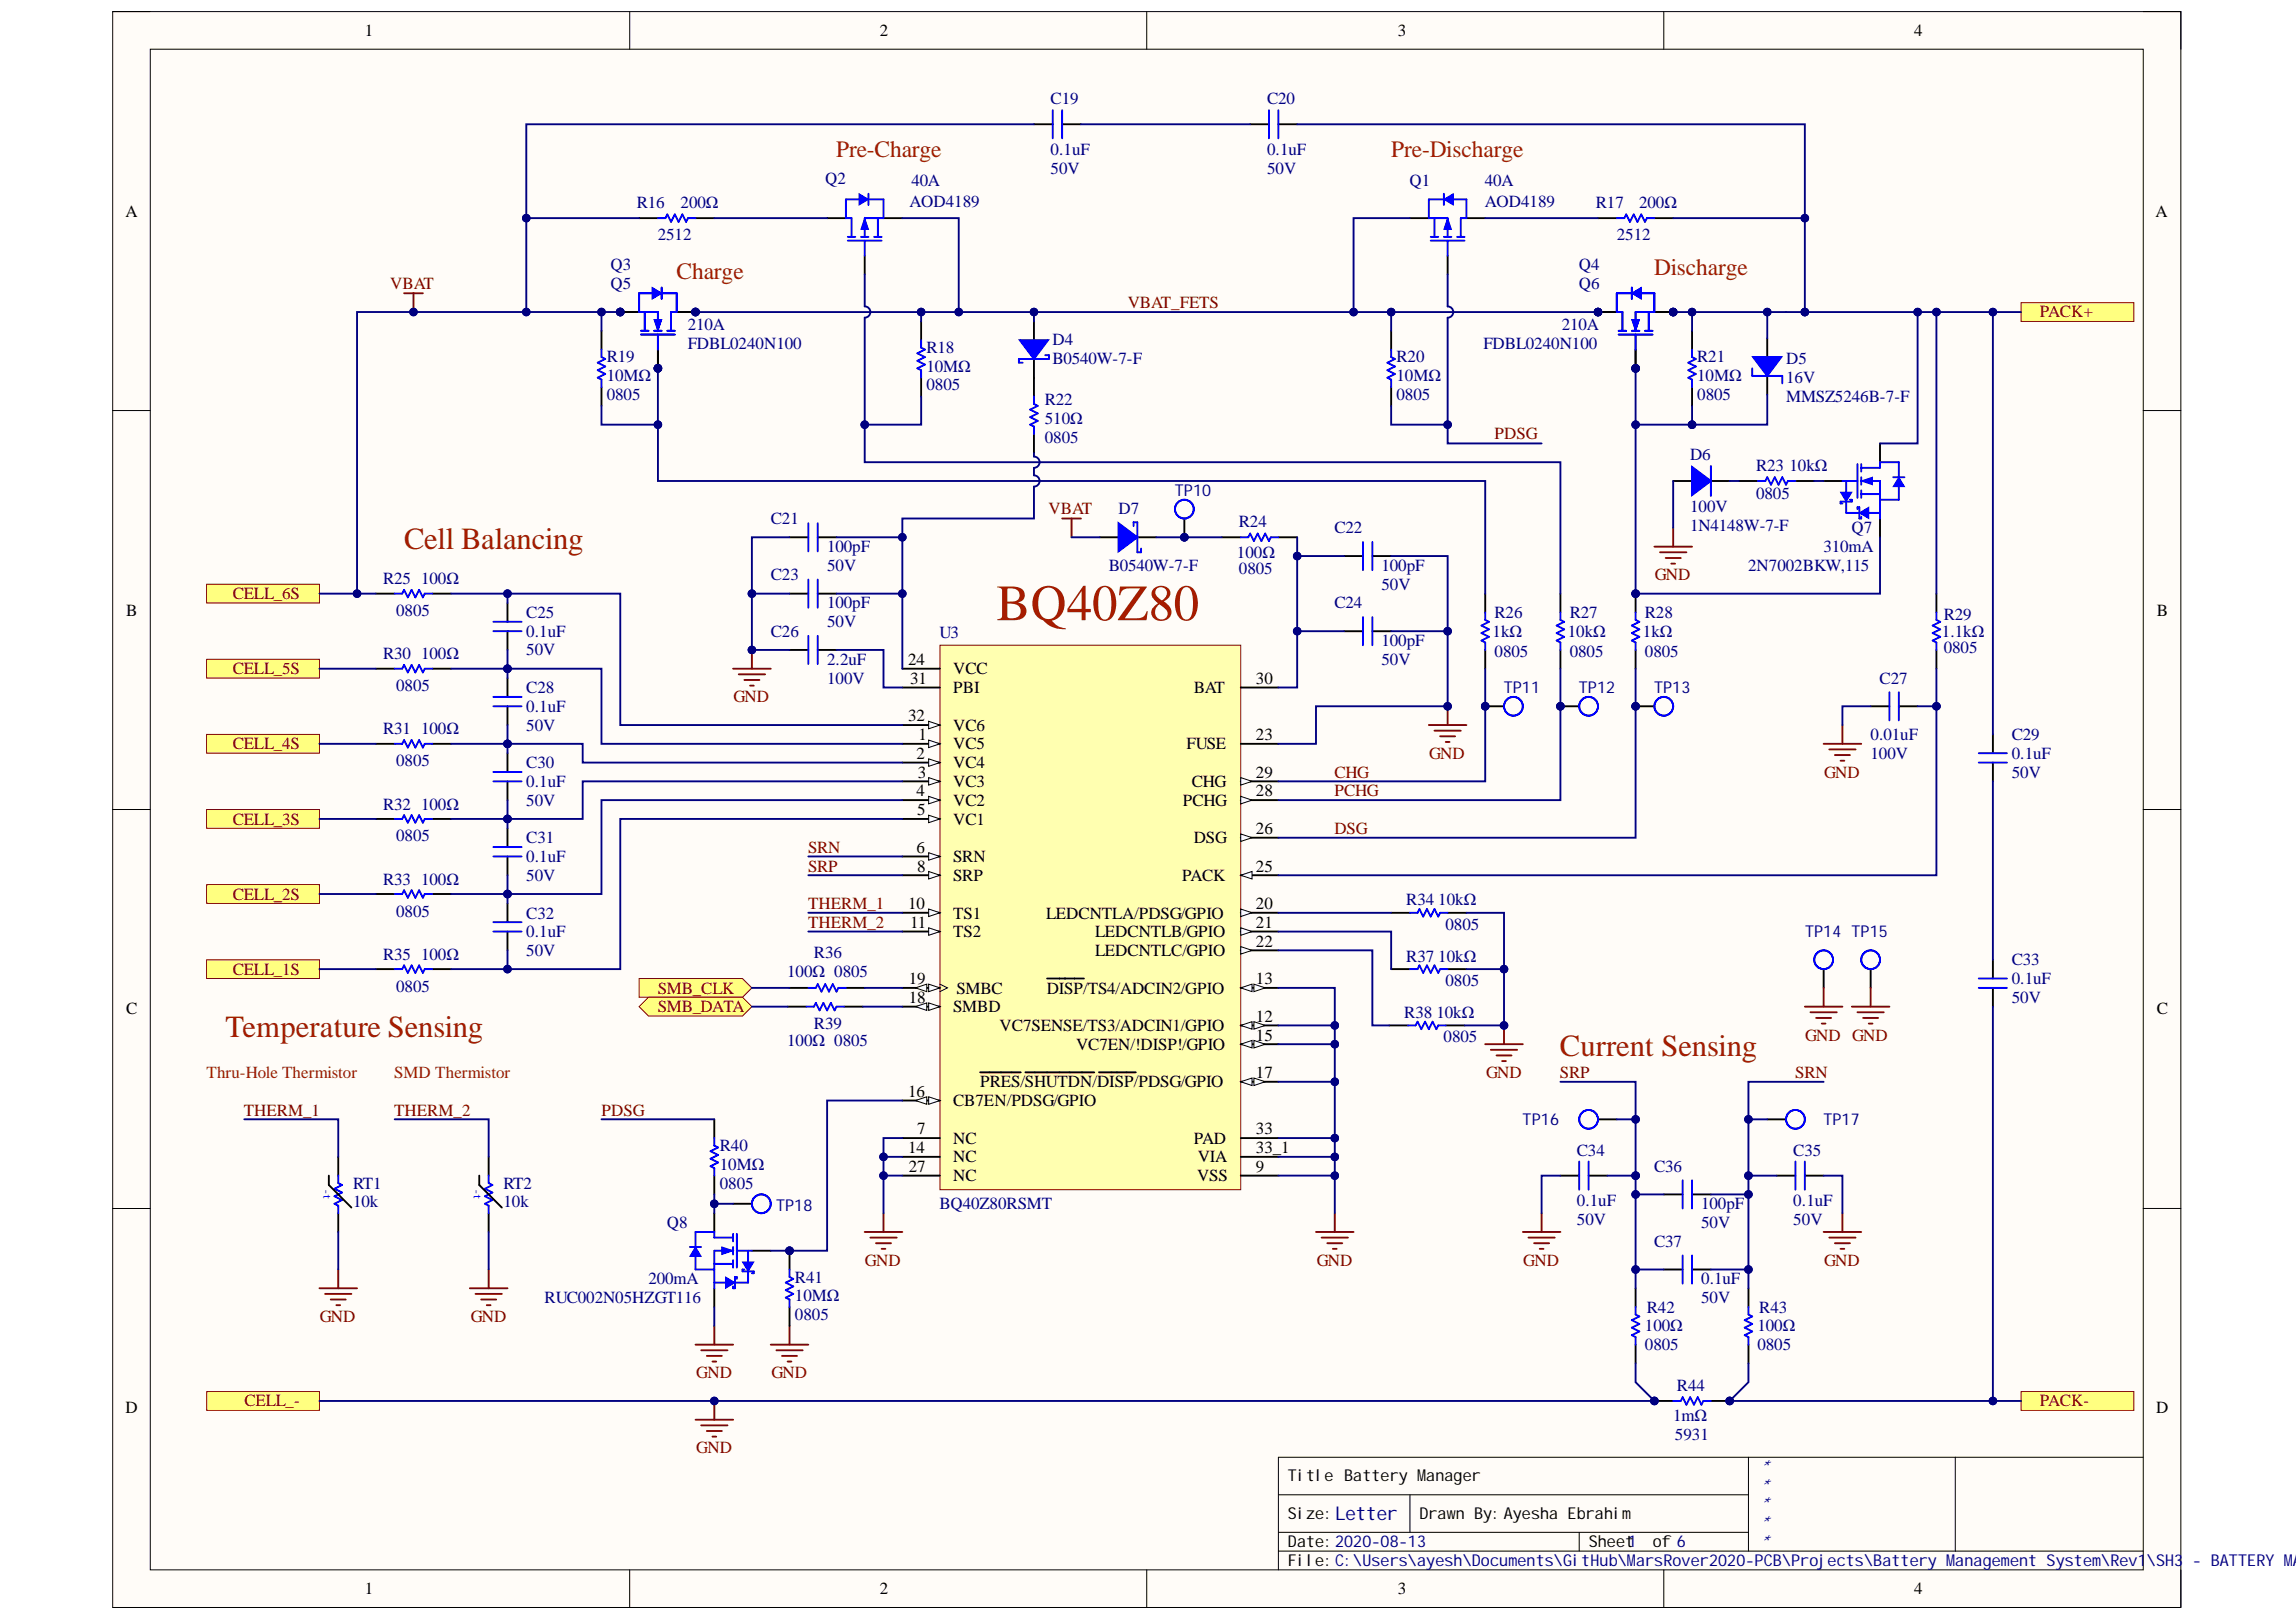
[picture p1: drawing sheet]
<svg xmlns="http://www.w3.org/2000/svg" width="297mm" height="210mm" viewBox="0 0 297 210" stroke-linecap="round" stroke-linejoin="round" font-family="sans-serif">
<defs><g id="words">
<text font-size="6.6" fill="#a61c00" x="128.9" y="80.3">BQ40Z80</text>
<g font-size="4" fill="#a61c00">
<text x="52.3" y="71.1">Cell Balancing</text>
<text x="29.2" y="134.2">Temperature Sensing</text>
<text x="201.8" y="136.7">Current Sensing</text>
</g>
<g font-size="3" fill="#a61c00">
<text x="108.2" y="20.3">Pre-Charge</text>
<text x="180" y="20.3">Pre-Discharge</text>
<text x="214" y="35.6">Discharge</text>
<text x="87.5" y="36.1">Charge</text>
</g>
<text font-size="2.4" fill="#000080" x="172.7" y="196.7">Letter</text>
<g font-size="2.2">
<text x="47.2" y="4.6">1</text>
<text x="113.8" y="4.6">2</text>
<text x="180.8" y="4.6">3</text>
<text x="247.7" y="4.6">4</text>
<text x="16.2" y="28">A</text>
<text x="278.9" y="28">A</text>
<text x="16.3" y="79.7">B</text>
<text x="279" y="79.7">B</text>
<text x="117.5" y="86">24</text>
<text x="117.7" y="88.5">31</text>
<text x="123.3" y="89.6">PBI</text>
<text x="123.3" y="87.3">VCC</text>
<text x="154.4" y="89.6">BAT</text>
<text x="162.5" y="88.5">30</text>
<text x="117.5" y="93.4">32</text>
<text x="118.8" y="95.7">1</text>
<text x="123.3" y="94.5">VC6</text>
<text x="162.5" y="95.7">23</text>
<text x="118.6" y="98.2">2</text>
<text x="118.8" y="100.6">3</text>
<text x="123.3" y="97">VC5</text>
<text x="123.3" y="99.4">VC4</text>
<text x="123.3" y="101.8">VC3</text>
<text x="153.5" y="97">FUSE</text>
<text x="154.2" y="101.8">CHG</text>
<text x="162.5" y="100.6">29</text>
<text x="118.6" y="103.1">4</text>
<text x="118.7" y="105.4">5</text>
<text x="123.3" y="104.3">VC2</text>
<text x="123.3" y="106.7">VC1</text>
<text x="153" y="104.3">PCHG</text>
<text x="162.5" y="107.9">26</text>
<text x="162.5" y="103.1">28</text>
<text x="118.6" y="110.3">6</text>
<text x="118.7" y="112.8">8</text>
<text x="123.3" y="114">SRP</text>
<text x="123.3" y="111.5">SRN</text>
<text x="152.9" y="114">PACK</text>
<text x="154.4" y="109.2">DSG</text>
<text x="162.5" y="112.8">25</text>
<text x="117.5" y="117.6">10</text>
<text x="123.3" y="118.9">TS1</text>
<text x="135.3" y="118.9">LEDCNTLA/PDSG/GPIO</text>
<text x="162.5" y="117.6">20</text>
<text x="117.7" y="120">11</text>
<text x="123.3" y="121.2">TS2</text>
<text x="141.7" y="123.7">LEDCNTLC/GPIO</text>
<text x="141.7" y="121.2">LEDCNTLB/GPIO</text>
<text x="162.5" y="122.5">22</text>
<text x="162.5" y="120">21</text>
<text x="16.3" y="131.3">C</text>
<text x="117.6" y="129.8">18</text>
<text x="117.6" y="127.3">19</text>
<text x="123.3" y="130.9">SMBD</text>
<text x="123.7" y="128.6">SMBC</text>
<text x="135.4" y="128.6">DISP/TS4/ADCIN2/GPIO</text>
<text x="162.5" y="127.3">13</text>
<text x="279" y="131.3">C</text>
<text x="129.3" y="133.4">VC7SENSE/TS3/ADCIN1/GPIO</text>
<text x="139.2" y="135.8">VC7EN/!DISP!/GPIO</text>
<text x="162.5" y="134.7">15</text>
<text x="162.5" y="132.2">12</text>
<text x="117.5" y="141.9">16</text>
<text x="123.3" y="143.1">CB7EN/PDSG/GPIO</text>
<text x="126.8" y="140.7">PRES/SHUTDN/DISP/PDSG/GPIO</text>
<text x="162.5" y="139.5">17</text>
<text x="117.5" y="149.2">14</text>
<text x="118.7" y="146.7">7</text>
<text x="123.3" y="148">NC</text>
<text x="154.4" y="148">PAD</text>
<text x="162.5" y="149.2">33_1</text>
<text x="162.5" y="146.7">33</text>
<text x="117.6" y="151.6">27</text>
<text x="123.3" y="150.4">NC</text>
<text x="123.3" y="152.8">NC</text>
<text x="154.9" y="152.8">VSS</text>
<text x="155" y="150.4">VIA</text>
<text x="162.5" y="151.6">9</text>
<text x="16.2" y="182.9">D</text>
<text x="278.9" y="182.9">D</text>
<text x="47.2" y="206.3">1</text>
<text x="113.8" y="206.3">2</text>
<text x="180.8" y="206.3">3</text>
<text x="247.7" y="206.3">4</text>
</g>
<g font-size="2.2" fill="#000080">
<text x="135.9" y="13.5">C19</text>
<text x="163.9" y="13.5">C20</text>
<text x="106.7" y="23.8">Q2</text>
<text x="135.9" y="20.1">0.1uF</text>
<text x="135.9" y="22.5">50V</text>
<text x="163.9" y="20.1">0.1uF</text>
<text x="163.9" y="22.5">50V</text>
<text x="82.4" y="27">R16</text>
<text x="88" y="27">200Ω</text>
<text x="117.7" y="26.8">AOD4189</text>
<text x="117.9" y="24.1">40A</text>
<text x="182.4" y="24.1">Q1</text>
<text x="192.1" y="26.8">AOD4189</text>
<text x="192.1" y="24.1">40A</text>
<text x="206.5" y="27">R17</text>
<text x="212" y="27">200Ω</text>
<text x="79" y="35">Q3</text>
<text x="85.1" y="31.1">2512</text>
<text x="204.3" y="35">Q4</text>
<text x="209.2" y="31.1">2512</text>
<text x="79" y="37.4">Q5</text>
<text x="204.3" y="37.4">Q6</text>
<text x="78.5" y="46.9">R19</text>
<text x="89" y="45.2">FDBL0240N100</text>
<text x="89" y="42.7">210A</text>
<text x="119.9" y="45.7">R18</text>
<text x="136.2" y="47.1">B0540W-7-F</text>
<text x="136.2" y="44.7">D4</text>
<text x="180.7" y="46.9">R20</text>
<text x="191.9" y="45.2">FDBL0240N100</text>
<text x="202.1" y="42.7">210A</text>
<text x="219.6" y="46.9">R21</text>
<text x="231.1" y="47.1">D5</text>
<text x="78.5" y="49.3">10MΩ</text>
<text x="78.5" y="51.8">0805</text>
<text x="119.9" y="48.2">10MΩ</text>
<text x="119.9" y="50.5">0805</text>
<text x="135.2" y="52.5">R22</text>
<text x="180.7" y="49.3">10MΩ</text>
<text x="180.7" y="51.8">0805</text>
<text x="219.6" y="49.3">10MΩ</text>
<text x="219.6" y="51.8">0805</text>
<text x="231.1" y="52">MMSZ5246B-7-F</text>
<text x="231.1" y="49.6">16V</text>
<text x="135.2" y="57.4">0805</text>
<text x="135.2" y="54.9">510Ω</text>
<text x="218.6" y="59.6">D6</text>
<text x="227.2" y="64.6">0805</text>
<text x="227.2" y="61">R23</text>
<text x="231.5" y="61">10kΩ</text>
<text x="99.7" y="67.8">C21</text>
<text x="107" y="71.5">100pF</text>
<text x="144.7" y="66.6">D7</text>
<text x="160.3" y="68.3">R24</text>
<text x="172.6" y="69">C22</text>
<text x="218.6" y="66.3">100V</text>
<text x="218.6" y="68.8">1N4148W-7-F</text>
<text x="235.9" y="71.5">310mA</text>
<text x="239.5" y="69">Q7</text>
<text x="49.6" y="75.6">R25</text>
<text x="54.5" y="75.6">100Ω</text>
<text x="99.7" y="75.1">C23</text>
<text x="107" y="73.9">50V</text>
<text x="143.4" y="73.9">B0540W-7-F</text>
<text x="160" y="72.1">100Ω</text>
<text x="160.3" y="74.3">0805</text>
<text x="178.7" y="73.9">100pF</text>
<text x="178.7" y="76.3">50V</text>
<text x="226.2" y="73.9">2N7002BKW,115</text>
<text x="51.3" y="79.8">0805</text>
<text x="68.1" y="82.4">0.1uF</text>
<text x="68.1" y="79.9">C25</text>
<text x="99.7" y="82.4">C26</text>
<text x="107" y="78.7">100pF</text>
<text x="107" y="81.2">50V</text>
<text x="121.5" y="82.6">U3</text>
<text x="172.6" y="78.7">C24</text>
<text x="178.7" y="83.6">100pF</text>
<text x="193.1" y="82.4">1kΩ</text>
<text x="193.4" y="79.9">R26</text>
<text x="202.8" y="82.4">10kΩ</text>
<text x="203.1" y="79.9">R27</text>
<text x="212.6" y="82.4">1kΩ</text>
<text x="212.8" y="79.9">R28</text>
<text x="251.2" y="82.4">1.1kΩ</text>
<text x="251.5" y="80.2">R29</text>
<text x="49.6" y="85.3">R30</text>
<text x="51.3" y="89.5">0805</text>
<text x="54.5" y="85.3">100Ω</text>
<text x="68.1" y="84.8">50V</text>
<text x="68.1" y="89.6">C28</text>
<text x="107" y="86">2.2uF</text>
<text x="107" y="88.5">100V</text>
<text x="178.7" y="86">50V</text>
<text x="193.4" y="85.1">0805</text>
<text x="203.1" y="85.1">0805</text>
<text x="212.8" y="85.1">0805</text>
<text x="243.2" y="88.5">C27</text>
<text x="251.5" y="84.6">0805</text>
<text x="49.6" y="95">R31</text>
<text x="54.5" y="95">100Ω</text>
<text x="68.1" y="92.1">0.1uF</text>
<text x="68.1" y="94.5">50V</text>
<text x="242" y="95.7">0.01uF</text>
<text x="260.3" y="95.7">C29</text>
<text x="51.3" y="99.2">0805</text>
<text x="68.1" y="101.8">0.1uF</text>
<text x="68.1" y="99.4">C30</text>
<text x="242" y="98.2">100V</text>
<text x="260.3" y="98.2">0.1uF</text>
<text x="260.3" y="100.6">50V</text>
<text x="49.6" y="104.8">R32</text>
<text x="54.5" y="104.8">100Ω</text>
<text x="68.1" y="104.3">50V</text>
<text x="51.3" y="108.9">0805</text>
<text x="68.1" y="111.5">0.1uF</text>
<text x="68.1" y="114">50V</text>
<text x="68.1" y="109.2">C31</text>
<text x="49.6" y="114.5">R33</text>
<text x="51.3" y="118.6">0805</text>
<text x="54.5" y="114.5">100Ω</text>
<text x="68.1" y="118.9">C32</text>
<text x="181.9" y="117.1">R34</text>
<text x="186.1" y="117.1">10kΩ</text>
<text x="49.6" y="124.2">R35</text>
<text x="54.5" y="124.2">100Ω</text>
<text x="68.1" y="121.2">0.1uF</text>
<text x="68.1" y="123.7">50V</text>
<text x="105.3" y="123.9">R36</text>
<text x="181.9" y="124.4">R37</text>
<text x="186.1" y="124.4">10kΩ</text>
<text x="187" y="120.3">0805</text>
<text x="260.3" y="124.9">C33</text>
<text x="51.3" y="128.3">0805</text>
<text x="101.8" y="126.4">100Ω 0805</text>
<text x="181.7" y="131.7">R38</text>
<text x="185.8" y="131.7">10kΩ</text>
<text x="187" y="127.6">0805</text>
<text x="260.3" y="127.3">0.1uF</text>
<text x="260.3" y="129.8">50V</text>
<text x="101.8" y="135.3">100Ω 0805</text>
<text x="105.3" y="133.1">R39</text>
<text x="186.8" y="134.8">0805</text>
<text x="93.1" y="148.9">R40</text>
<text x="204" y="149.5">C34</text>
<text x="232" y="149.5">C35</text>
<text x="45.7" y="153.8">RT1</text>
<text x="65.1" y="153.8">RT2</text>
<text x="93.1" y="151.4">10MΩ</text>
<text x="93.1" y="153.8">0805</text>
<text x="214" y="151.6">C36</text>
<text x="45.7" y="156.2">10k</text>
<text x="65.1" y="156.2">10k</text>
<text x="86.3" y="158.9">Q8</text>
<text x="121.5" y="156.5">BQ40Z80RSMT</text>
<text x="204" y="156.1">0.1uF</text>
<text x="204" y="158.6">50V</text>
<text x="214" y="161.4">C37</text>
<text x="220.1" y="156.5">100pF</text>
<text x="220.1" y="158.9">50V</text>
<text x="232" y="156.1">0.1uF</text>
<text x="232" y="158.6">50V</text>
<text x="83.9" y="166.2">200mA</text>
<text x="102.9" y="166">R41</text>
<text x="220.1" y="166.2">0.1uF</text>
<text x="70.5" y="168.6">RUC002N05HZGT116</text>
<text x="102.9" y="168.4">10MΩ</text>
<text x="102.9" y="170.8">0805</text>
<text x="212.8" y="172.3">100Ω</text>
<text x="213.1" y="169.9">R42</text>
<text x="220.1" y="168.6">50V</text>
<text x="227.4" y="172.3">100Ω</text>
<text x="227.6" y="169.9">R43</text>
<text x="212.8" y="174.7">0805</text>
<text x="227.4" y="174.7">0805</text>
<text x="216.4" y="183.9">1mΩ</text>
<text x="216.9" y="180">R44</text>
<text x="216.7" y="186.4">5931</text>
</g>
<g font-size="2.2" fill="#800000">
<text x="50.5" y="37.4">VBAT</text>
<text x="145.9" y="39.9">VBAT_FETS</text>
<text x="263.9" y="41.1">PACK+</text>
<text x="193.4" y="56.9">PDSG</text>
<text x="135.7" y="66.6">VBAT</text>
<text x="30.1" y="77.6">CELL_6S</text>
<text x="214.1" y="75.1">GND</text>
<text x="30.1" y="87.3">CELL_5S</text>
<text x="94.9" y="90.9">GND</text>
<text x="30.1" y="97">CELL_4S</text>
<text x="172.6" y="100.6">CHG</text>
<text x="184.9" y="98.2">GND</text>
<text x="236" y="100.6">GND</text>
<text x="30.1" y="106.7">CELL_3S</text>
<text x="172.6" y="103.1">PCHG</text>
<text x="172.6" y="107.9">DSG</text>
<text x="104.5" y="110.3">SRN</text>
<text x="104.5" y="112.8">SRP</text>
<text x="30.1" y="116.4">CELL_2S</text>
<text x="104.5" y="117.6">THERM_1</text>
<text x="104.5" y="120">THERM_2</text>
<text x="30.1" y="126.1">CELL_1S</text>
<text x="85.1" y="128.6">SMB_CLK</text>
<text x="85.1" y="130.9">SMB_DATA</text>
<text x="233.5" y="134.7">GND GND</text>
<text x="192.3" y="139.5">GND</text>
<text x="201.8" y="139.5">SRP</text>
<text x="232.3" y="139.5">SRN</text>
<text x="31.5" y="144.4">THERM_1</text>
<text x="51" y="144.4">THERM_2</text>
<text x="77.8" y="144.4">PDSG</text>
<text x="111.9" y="163.8">GND</text>
<text x="170.3" y="163.8">GND</text>
<text x="197.1" y="163.8">GND</text>
<text x="236" y="163.8">GND</text>
<text x="41.4" y="171.1">GND</text>
<text x="60.9" y="171.1">GND</text>
<text x="90.1" y="178.3">GND</text>
<text x="99.8" y="178.3">GND</text>
<text x="31.6" y="182">CELL_-</text>
<text x="263.9" y="182">PACK-</text>
<text x="90.1" y="188.1">GND</text>
</g>
<g font-size="2.2" fill="#a61c00">
<text x="26.7" y="139.5">Thru-Hole Thermistor</text>
<text x="51" y="139.5">SMD Thermistor</text>
</g>
<g font-size="2.1" fill="#000080">
<text x="152" y="64.1">TP10</text>
<text x="194.5" y="89.6">TP11</text>
<text x="204.3" y="89.6">TP12</text>
<text x="214" y="89.6">TP13</text>
<text x="233.5" y="121.2">TP14 TP15</text>
<text x="197" y="145.6">TP16</text>
<text x="235.9" y="145.6">TP17</text>
<text x="100.4" y="156.7">TP18</text>
<text x="227.4" y="190.5">*</text>
<text x="227.4" y="193">*</text>
<text x="227.4" y="195.3">*</text>
<text x="227.4" y="197.8">*</text>
<text x="227.4" y="200.2">*</text>
<text x="277.7" y="202.7">\SH3</text>
<text x="283.6" y="202.7">- BATTERY MAN</text>
</g>
<g font-size="2.1">
<text x="166.6" y="191.7">Title Battery Manager</text>
<text x="166.6" y="196.6">Size:</text>
<text x="183.6" y="196.6">Drawn By:Ayesha Ebrahim</text>
<text x="166.6" y="200.2">Date:2020-08-13</text>
<text x="166.6" y="202.7">File:C:\Users\ayesh\Documents\GitHub\MarsRover2020-PCB\Projects\Battery Management System\Rev1</text>
<text x="205.5" y="200.2">Sheet1</text>
<text x="213.8" y="200.2">of 6</text>
</g>
<g font-size="1.3" fill="#00f">
<text x="41.9" y="153.8" transform="rotate(90 41.9 153.8)">-t</text>
<text x="61.3" y="153.8" transform="rotate(90 61.3 153.8)">-t</text>
</g>
</g></defs>
<path d="M14.6 1.5h267.5v206.5h-267.5z" fill-rule="evenodd" fill="#fffcf8"/>
<path d="M14.6 1.5h267.5v206.5h-267.5z" fill="none" stroke="#000" stroke-width=".13"/>
<path d="M19.4 6.4h257.9v196.8h-257.9z" fill-rule="evenodd" fill="#fffcf8"/>
<g fill="none" stroke="#000" stroke-width=".13">
<path d="M14.6 1.5h4.8M19.4 6.4h257.9v196.8h-257.9zM81.5 1.5v4.9M148.4 1.5v4.9M215.2 1.5v4.9M277.3 1.5h4.8v4.9M14.6 53.1h4.8M277.3 53.1h4.8M14.6 104.8h4.8M277.3 104.8h4.8M14.6 156.4h4.8M277.3 156.4h4.8"/>
<path d="M165.4 193.4h60.8M165.4 198.3h60.8M182.4 193.4v4.9M204.3 198.3v2.4M226.2 188.6v12.1M253 188.6v12.1M277.3 188.6h-111.9v14.6M81.5 203.2v4.8M148.4 203.2v4.8M165.4 200.7h111.9M215.2 203.2v4.8M282.1 203.2v4.8"/>
</g>
<path d="M121.6 83.5h38.9v70.5h-38.9z" fill-rule="evenodd" fill="#ffffb0"/>
<path d="M121.6 83.5h38.9v70.5h-38.9z" fill="none" stroke="#800000" stroke-width=".13"/>
<path d="M160.5 135.1h4.9M160.5 152.1h4.9M160.5 149.7h4.9M160.5 147.3h4.9" fill="none" stroke="#000" stroke-width=".24"/>
<path d="M160.5 135.1l1.5-.5v1z" fill="#f8fcff"/>
<path d="M160.5 135.1l1.5-.5v1z" fill="none" stroke="#000" stroke-width=".13"/>
<path d="M162.2 134.6l1.5 .5-1.5 .5z" fill="#f8fcff"/>
<path d="M162.2 134.6l1.5 .5-1.5 .5z" fill="none" stroke="#000" stroke-width=".13"/>
<path d="M160.5 132.7h4.9" fill="none" stroke="#000" stroke-width=".24"/>
<path d="M160.5 132.7l1.5-.5v1z" fill="#f8fcff"/>
<path d="M160.5 132.7l1.5-.5v1z" fill="none" stroke="#000" stroke-width=".13"/>
<path d="M162.2 132.2l1.5 .5-1.5 .5z" fill="#f8fcff"/>
<path d="M162.2 132.2l1.5 .5-1.5 .5z" fill="none" stroke="#000" stroke-width=".13"/>
<path d="M160.5 127.8h4.9" fill="none" stroke="#000" stroke-width=".24"/>
<path d="M160.5 127.8l1.5-.4v.9z" fill="#f8fcff"/>
<path d="M160.5 127.8l1.5-.4v.9z" fill="none" stroke="#000" stroke-width=".13"/>
<path d="M162.2 127.4l1.5 .4-1.5 .5z" fill="#f8fcff"/>
<path d="M162.2 127.4l1.5 .4-1.5 .5z" fill="none" stroke="#000" stroke-width=".13"/>
<path d="M135.5 126.6h4.7M160.5 123h4.9" fill="none" stroke="#000" stroke-width=".24"/>
<path d="M160.5 122.5l1.5 .5-1.5 .5z" fill="#f8fcff"/>
<path d="M160.5 122.5l1.5 .5-1.5 .5z" fill="none" stroke="#000" stroke-width=".13"/>
<path d="M160.5 120.6h4.9" fill="none" stroke="#000" stroke-width=".24"/>
<path d="M160.5 120.1l1.5 .5-1.5 .4z" fill="#f8fcff"/>
<path d="M160.5 120.1l1.5 .5-1.5 .4z" fill="none" stroke="#000" stroke-width=".13"/>
<path d="M160.5 118.1h4.9" fill="none" stroke="#000" stroke-width=".24"/>
<path d="M160.5 117.6l1.5 .5-1.5 .5z" fill="#f8fcff"/>
<path d="M160.5 117.6l1.5 .5-1.5 .5z" fill="none" stroke="#000" stroke-width=".13"/>
<path d="M160.5 113.3h4.9" fill="none" stroke="#000" stroke-width=".24"/>
<path d="M160.5 113.3l1.5-.5v1z" fill="#f8fcff"/>
<path d="M160.5 113.3l1.5-.5v1z" fill="none" stroke="#000" stroke-width=".13"/>
<path d="M160.5 108.4h4.9" fill="none" stroke="#000" stroke-width=".24"/>
<path d="M160.5 107.9l1.5 .5-1.5 .5z" fill="#f8fcff"/>
<path d="M160.5 107.9l1.5 .5-1.5 .5z" fill="none" stroke="#000" stroke-width=".13"/>
<path d="M160.5 103.5h4.9" fill="none" stroke="#000" stroke-width=".24"/>
<path d="M160.5 103.1l1.5 .4-1.5 .5z" fill="#f8fcff"/>
<path d="M160.5 103.1l1.5 .4-1.5 .5z" fill="none" stroke="#000" stroke-width=".13"/>
<path d="M160.5 101.1h4.9" fill="none" stroke="#000" stroke-width=".24"/>
<path d="M160.5 100.6l1.5 .5-1.5 .5z" fill="#f8fcff"/>
<path d="M160.5 100.6l1.5 .5-1.5 .5z" fill="none" stroke="#000" stroke-width=".13"/>
<path d="M116.7 89h4.9M116.7 86.5h4.9M160.5 96.3h4.9M160.5 89h4.9M116.7 142.4h4.9" fill="none" stroke="#000" stroke-width=".24"/>
<path d="M120.1 141.9l1.5 .5-1.5 .5z" fill="#f8fcff"/>
<path d="M120.1 141.9l1.5 .5-1.5 .5z" fill="none" stroke="#000" stroke-width=".13"/>
<path d="M118.4 142.4l1.5-.5v1z" fill="#f8fcff"/>
<path d="M118.4 142.4l1.5-.5v1z" fill="none" stroke="#000" stroke-width=".13"/>
<path d="M160.5 140h4.9" fill="none" stroke="#000" stroke-width=".24"/>
<path d="M160.5 140l1.5-.5v1z" fill="#f8fcff"/>
<path d="M160.5 140l1.5-.5v1z" fill="none" stroke="#000" stroke-width=".13"/>
<path d="M162.2 139.5l1.5 .5-1.5 .5z" fill="#f8fcff"/>
<path d="M162.2 139.5l1.5 .5-1.5 .5z" fill="none" stroke="#000" stroke-width=".13"/>
<path d="M116.7 130.3h4.9M126.8 138.8h5.3M132.7 138.8h8.9M142.2 138.8h4.7" fill="none" stroke="#000" stroke-width=".24"/>
<path d="M120.1 129.8l1.5 .5-1.5 .5z" fill="#f8fcff"/>
<path d="M120.1 129.8l1.5 .5-1.5 .5z" fill="none" stroke="#000" stroke-width=".13"/>
<path d="M118.4 130.3l1.5-.5v1z" fill="#f8fcff"/>
<path d="M118.4 130.3l1.5-.5v1z" fill="none" stroke="#000" stroke-width=".13"/>
<path d="M116.7 127.8h4.9" fill="none" stroke="#000" stroke-width=".24"/>
<path d="M120.1 127.4l1.5 .4-1.5 .5z" fill="#f8fcff"/>
<path d="M120.1 127.4l1.5 .4-1.5 .5z" fill="none" stroke="#000" stroke-width=".13"/>
<path d="M118.4 127.8l1.5-.4v.9z" fill="#f8fcff"/>
<path d="M118.4 127.8l1.5-.4v.9zM121.6 127.4l1 .4-1 .5" fill="none" stroke="#000" stroke-width=".13"/>
<path d="M116.7 120.6h4.9" fill="none" stroke="#000" stroke-width=".24"/>
<path d="M120.1 120.1l1.5 .5-1.5 .4z" fill="#f8fcff"/>
<path d="M120.1 120.1l1.5 .5-1.5 .4z" fill="none" stroke="#000" stroke-width=".13"/>
<path d="M116.7 118.1h4.9" fill="none" stroke="#000" stroke-width=".24"/>
<path d="M120.1 117.6l1.5 .5-1.5 .5z" fill="#f8fcff"/>
<path d="M120.1 117.6l1.5 .5-1.5 .5z" fill="none" stroke="#000" stroke-width=".13"/>
<path d="M116.7 113.3h4.9" fill="none" stroke="#000" stroke-width=".24"/>
<path d="M120.1 112.8l1.5 .5-1.5 .5z" fill="#f8fcff"/>
<path d="M120.1 112.8l1.5 .5-1.5 .5z" fill="none" stroke="#000" stroke-width=".13"/>
<path d="M116.7 110.8h4.9" fill="none" stroke="#000" stroke-width=".24"/>
<path d="M120.1 110.4l1.5 .4-1.5 .5z" fill="#f8fcff"/>
<path d="M120.1 110.4l1.5 .4-1.5 .5z" fill="none" stroke="#000" stroke-width=".13"/>
<path d="M116.7 93.8h4.9" fill="none" stroke="#000" stroke-width=".24"/>
<path d="M120.1 93.3l1.5 .5-1.5 .5z" fill="#f8fcff"/>
<path d="M120.1 93.3l1.5 .5-1.5 .5z" fill="none" stroke="#000" stroke-width=".13"/>
<path d="M116.7 96.3h4.9" fill="none" stroke="#000" stroke-width=".24"/>
<path d="M120.1 95.8l1.5 .5-1.5 .4z" fill="#f8fcff"/>
<path d="M120.1 95.8l1.5 .5-1.5 .4z" fill="none" stroke="#000" stroke-width=".13"/>
<path d="M116.7 98.7h4.9" fill="none" stroke="#000" stroke-width=".24"/>
<path d="M120.1 98.2l1.5 .5-1.5 .5z" fill="#f8fcff"/>
<path d="M120.1 98.2l1.5 .5-1.5 .5z" fill="none" stroke="#000" stroke-width=".13"/>
<path d="M116.7 101.1h4.9" fill="none" stroke="#000" stroke-width=".24"/>
<path d="M120.1 100.6l1.5 .5-1.5 .5z" fill="#f8fcff"/>
<path d="M120.1 100.6l1.5 .5-1.5 .5z" fill="none" stroke="#000" stroke-width=".13"/>
<path d="M116.7 103.5h4.9" fill="none" stroke="#000" stroke-width=".24"/>
<path d="M120.1 103.1l1.5 .4-1.5 .5z" fill="#f8fcff"/>
<path d="M120.1 103.1l1.5 .4-1.5 .5z" fill="none" stroke="#000" stroke-width=".13"/>
<path d="M116.7 106h4.9" fill="none" stroke="#000" stroke-width=".24"/>
<path d="M120.1 105.5l1.5 .5-1.5 .5z" fill="#f8fcff"/>
<path d="M120.1 105.5l1.5 .5-1.5 .5z" fill="none" stroke="#000" stroke-width=".13"/>
<path d="M116.7 147.3h4.9M116.7 149.7h4.9M116.7 152.1h4.9" fill="none" stroke="#000" stroke-width=".24"/>
<path d="M261.5 39.2h14.6v2.4h-14.6z" fill-rule="evenodd" fill="#ffff80"/>
<path d="M261.5 39.2h14.6v2.4h-14.6z" fill="none" stroke="#800000" stroke-width=".13"/>
<path d="M107 28.2h2.4M111.9 33.1v2.4M114.3 28.2h2.4" fill="none" stroke="#000" stroke-width=".24"/>
<path d="M109.7 31.1h4.4M109.7 30.7h1M110.2 28.2v2.5M111.4 30.7h1M111.9 31.1v2M113.1 30.7h1M113.6 28.2v2.5M114.3 28.2h-2.4v2.5" fill="none" stroke="#00f" stroke-width=".24"/>
<path d="M111.9 28.2l.5 1.5h-1z" fill="#00f"/>
<path d="M111.9 28.2l.5 1.5h-1z" fill="none" stroke="#00f" stroke-width=".13"/>
<path d="M111.4 25.8h-2v2.4h.8M112.5 25.8h1.8v2.4" fill="none" stroke="#00f" stroke-width=".24"/>
<path d="M111.1 25.1l1.3 .7-1.3 .7z" fill="#00f"/>
<path d="M111.1 25.1l1.3 .7-1.3 .7z" fill="none" stroke="#00f" stroke-width=".13"/>
<path d="M136.2 14.3v3.6M137.4 14.3v3.6M164.2 14.3v3.6M165.4 14.3v3.6M112.4 25.1v1.4" fill="none" stroke="#00f" stroke-width=".24"/>
<path d="M133.8 16.1h2.4M137.4 16.1h2.4M161.7 16.1h2.5M165.4 16.1h2.4" fill="none" stroke="#000" stroke-width=".24"/>
<path d="M94.8 86.5h4.9M95.6 87.3h3.4M96.3 88h2M97 88.7h.5M97.3 84.1v2.4" fill="none" stroke="#800000" stroke-width=".24"/>
<circle cx="97.3" cy="84.1" r=".49" fill="#000080"/>
<circle cx="97.3" cy="84.1" r=".49" fill="none" stroke="#000080" stroke-width=".13"/>
<path d="M184.9 93.8h4.8M185.6 94.6h3.4M186.3 95.3h2M187 96h.5M187.3 91.4v2.4" fill="none" stroke="#800000" stroke-width=".24"/>
<circle cx="187.3" cy="91.4" r=".48" fill="#000080"/>
<circle cx="187.3" cy="91.4" r=".48" fill="none" stroke="#000080" stroke-width=".13"/>
<path d="M26.7 75.6h14.6v2.4h-14.6z" fill-rule="evenodd" fill="#ffff80"/>
<path d="M26.7 75.6h14.6v2.4h-14.6z" fill="none" stroke="#800000" stroke-width=".13"/>
<path d="M26.7 85.3h14.6v2.5h-14.6z" fill-rule="evenodd" fill="#ffff80"/>
<path d="M26.7 85.3h14.6v2.5h-14.6z" fill="none" stroke="#800000" stroke-width=".13"/>
<path d="M26.7 95h14.6v2.5h-14.6z" fill-rule="evenodd" fill="#ffff80"/>
<path d="M26.7 95h14.6v2.5h-14.6z" fill="none" stroke="#800000" stroke-width=".13"/>
<path d="M26.7 104.8h14.6v2.4h-14.6z" fill-rule="evenodd" fill="#ffff80"/>
<path d="M26.7 104.8h14.6v2.4h-14.6z" fill="none" stroke="#800000" stroke-width=".13"/>
<path d="M26.7 114.5h14.6v2.4h-14.6z" fill-rule="evenodd" fill="#ffff80"/>
<path d="M26.7 114.5h14.6v2.4h-14.6z" fill="none" stroke="#800000" stroke-width=".13"/>
<path d="M26.7 124.2h14.6v2.4h-14.6z" fill-rule="evenodd" fill="#ffff80"/>
<path d="M26.7 124.2h14.6v2.4h-14.6z" fill="none" stroke="#800000" stroke-width=".13"/>
<path d="M170.3 159.4h4.8M172.7 157v2.4M171 160.2h3.4M171.7 160.9h2M172.4 161.6h.5" fill="none" stroke="#800000" stroke-width=".24"/>
<path d="M82.7 28.2h2.4M90 28.2h2.4M182.4 28.2h2.5M187.3 33.1v2.4M189.7 28.2h2.4" fill="none" stroke="#000" stroke-width=".24"/>
<path d="M85.1 28.2h1l.2-.5 .5 1 .5-1 .5 1 .5-1 .5 1 .2-.5h1M184.9 28.2h2.4v2.5M185.1 31.1h4.4M185.1 30.7h1M185.6 28.2v2.5M186.8 30.7h1M187.3 31.1v2M188.5 30.7h1M189 28.2v2.5" fill="none" stroke="#00f" stroke-width=".24"/>
<path d="M187.3 28.2l.5 1.5h-1z" fill="#00f"/>
<path d="M187.3 28.2l.5 1.5h-1z" fill="none" stroke="#00f" stroke-width=".13"/>
<path d="M186.7 25.8h-1.8v2.4M187.8 25.8h1.9v2.4h-.7" fill="none" stroke="#00f" stroke-width=".24"/>
<path d="M186.8 25.8l1.2-.7v1.4z" fill="#00f"/>
<path d="M186.8 25.8l1.2-.7v1.4z" fill="none" stroke="#00f" stroke-width=".13"/>
<path d="M186.8 25.1v1.4M94.8 159.7v.9M95.3 159.7v4.3M92.4 163.6h2.4M94.8 161.9h-2.4v2.4h-2.4v-1.7M94.8 160.2h-2.4v-.8h-2.4v2M94.8 161.4v.9M94.8 163.1v.9M95.3 161.9h2" fill="none" stroke="#00f" stroke-width=".24"/>
<path d="M92.4 157v2.4M92.4 166.7v2.4M97.3 161.9h2.4" fill="none" stroke="#000" stroke-width=".24"/>
<path d="M90 161.4l.7 1.2h-1.5z" fill="#00f"/>
<path d="M90 161.4l.7 1.2h-1.5z" fill="none" stroke="#00f" stroke-width=".13"/>
<path d="M89.2 161.4h1.5" fill="none" stroke="#00f" stroke-width=".24"/>
<path d="M93.4 161.4l1.4 .5-1.4 .4z" fill="#00f"/>
<path d="M93.4 161.4l1.4 .5-1.4 .4z" fill="none" stroke="#00f" stroke-width=".13"/>
<path d="M92.4 166h1.5M95.1 166h1.7" fill="none" stroke="#00f" stroke-width=".24"/>
<path d="M93.9 165.3l1.2 .7-1.2 .7z" fill="#00f"/>
<path d="M93.9 165.3l1.2 .7-1.2 .7z" fill="none" stroke="#00f" stroke-width=".13"/>
<path d="M95.1 165.3v1.4M96.8 161.9v1.4M96.8 164.5v1.5" fill="none" stroke="#00f" stroke-width=".24"/>
<path d="M96.1 163.3h1.4l-.7 1.2z" fill="#00f"/>
<path d="M96.1 163.3h1.4l-.7 1.2z" fill="none" stroke="#00f" stroke-width=".13"/>
<path d="M92.4 164.3v2.4M94.8 166.5v.2h.3M95.1 165.3h.2v.2M96.3 164.3h-.2v.2h1.4v.3h-.2" fill="none" stroke="#00f" stroke-width=".24"/>
<g fill="none" stroke="#800000" stroke-width=".24">
<path d="M192.1 135.1h4.9M192.9 135.9h3.4M193.6 136.6h2M194.3 137.3h.5M194.6 132.7v2.4M90 174h4.8M90.7 174.7h3.4M91.4 175.5h2M92.2 176.2h.5M92.4 171.6v2.4M99.7 174h4.9M100.4 174.7h3.4"/>
<path d="M101.2 175.5h1.9M101.9 176.2h.5M102.1 171.6v2.4"/>
</g>
<circle cx="194.6" cy="132.7" r=".49" fill="#000080"/>
<circle cx="194.6" cy="132.7" r=".49" fill="none" stroke="#000080" stroke-width=".13"/>
<path d="M82.7 126.6h13.4l1.2 1.2-1.2 1.3h-13.4z" fill-rule="evenodd" fill="#ffff80"/>
<path d="M82.7 126.6h13.4l1.2 1.2-1.2 1.3h-13.4z" fill="none" stroke="#800000" stroke-width=".13"/>
<path d="M82.7 130.3l1.2-1.2h12.2l1.2 1.2-1.2 1.2h-12.2z" fill-rule="evenodd" fill="#ffff80"/>
<path d="M82.7 130.3l1.2-1.2h12.2l1.2 1.2-1.2 1.2h-12.2z" fill="none" stroke="#800000" stroke-width=".13"/>
<path d="M261.5 180.1h14.6v2.4h-14.6z" fill-rule="evenodd" fill="#ffff80"/>
<path d="M261.5 180.1h14.6v2.4h-14.6z" fill="none" stroke="#800000" stroke-width=".13"/>
<path d="M26.7 180.1h14.6v2.4h-14.6z" fill-rule="evenodd" fill="#ffff80"/>
<path d="M26.7 180.1h14.6v2.4h-14.6z" fill="none" stroke="#800000" stroke-width=".13"/>
<path d="M257.8 95v2.5M257.8 98.7v2.4M257.8 124.2v2.4M257.8 127.8v2.5M42.5 152.1v1.3l3 2.9M43.8 149.7v2.4M43.8 157v2.4M62 152.1v1.3l2.9 2.9M63.2 149.7v2.4M63.2 157v2.4" fill="none" stroke="#000" stroke-width=".24"/>
<path d="M256 98.7h3.6M256 97.5h3.6M256 127.8h3.6M256 126.6h3.6M43.8 152.1v1l.4 .3-.9 .4 .9 .5-.9 .5 .9 .5-.9 .5 .5 .2v1M63.2 152.1v1l.5 .3-1 .4 1 .5-1 .5 1 .5-1 .5 .5 .2v1" fill="none" stroke="#00f" stroke-width=".24"/>
<g fill="none" stroke="#800000" stroke-width=".24">
<path d="M197 159.4h4.9M199.4 157v2.4M235.9 159.4h4.9M238.4 157v2.4M41.3 166.7h4.9M42.1 167.4h3.4M42.8 168.2h1.9M43.5 168.9h.5M43.8 164.3v2.4M60.8 166.7h4.9M61.5 167.4h3.4M62.2 168.2h2"/>
<path d="M63 168.9h.5M63.2 164.3v2.4M197.7 160.2h3.4M198.5 160.9h1.9M199.2 161.6h.5M236.7 160.2h3.4M237.4 160.9h1.9M238.1 161.6h.5"/>
</g>
<circle cx="90" cy="40.4" r=".49" fill="#000080"/>
<circle cx="90" cy="40.4" r=".49" fill="none" stroke="#000080" stroke-width=".13"/>
<circle cx="85.1" cy="47.7" r=".49" fill="#000080"/>
<circle cx="85.1" cy="47.7" r=".49" fill="none" stroke="#000080" stroke-width=".13"/>
<circle cx="80.2" cy="40.4" r=".49" fill="#000080"/>
<circle cx="80.2" cy="40.4" r=".49" fill="none" stroke="#000080" stroke-width=".13"/>
<path d="M87.5 40.4h2.5" fill="none" stroke="#000" stroke-width=".24"/>
<circle cx="90" cy="40.4" r=".49" fill="#000080"/>
<circle cx="90" cy="40.4" r=".49" fill="none" stroke="#000080" stroke-width=".13"/>
<path d="M85.1 45.2v2.5" fill="none" stroke="#000" stroke-width=".24"/>
<circle cx="85.1" cy="47.7" r=".49" fill="#000080"/>
<circle cx="85.1" cy="47.7" r=".49" fill="none" stroke="#000080" stroke-width=".13"/>
<path d="M80.2 40.4h2.5" fill="none" stroke="#000" stroke-width=".24"/>
<circle cx="80.2" cy="40.4" r=".49" fill="#000080"/>
<circle cx="80.2" cy="40.4" r=".49" fill="none" stroke="#000080" stroke-width=".13"/>
<path d="M82.7 40.4h2.4v2.4M82.9 43.3h4.4M82.9 42.8h1M83.4 40.4v2.4M84.6 42.8h1M85.1 43.3v1.9M86.3 42.8h1M86.8 40.4v2.4" fill="none" stroke="#00f" stroke-width=".24"/>
<path d="M84.6 41.4h1l-.5 1.4z" fill="#00f"/>
<path d="M84.6 41.4h1l-.5 1.4z" fill="none" stroke="#00f" stroke-width=".13"/>
<path d="M84.5 38h-1.8v2.4M85.6 38h1.9v2.4h-.7" fill="none" stroke="#00f" stroke-width=".24"/>
<path d="M84.4 37.2l1.2 .8-1.2 .7z" fill="#00f"/>
<path d="M84.4 37.2l1.2 .8-1.2 .7z" fill="none" stroke="#00f" stroke-width=".13"/>
<path d="M85.6 37.2v1.5" fill="none" stroke="#00f" stroke-width=".24"/>
<circle cx="206.7" cy="40.4" r=".49" fill="#000080"/>
<circle cx="206.7" cy="40.4" r=".49" fill="none" stroke="#000080" stroke-width=".13"/>
<circle cx="211.6" cy="47.7" r=".49" fill="#000080"/>
<circle cx="211.6" cy="47.7" r=".49" fill="none" stroke="#000080" stroke-width=".13"/>
<circle cx="216.5" cy="40.4" r=".49" fill="#000080"/>
<circle cx="216.5" cy="40.4" r=".49" fill="none" stroke="#000080" stroke-width=".13"/>
<path d="M206.7 40.4h2.5" fill="none" stroke="#000" stroke-width=".24"/>
<circle cx="206.7" cy="40.4" r=".49" fill="#000080"/>
<circle cx="206.7" cy="40.4" r=".49" fill="none" stroke="#000080" stroke-width=".13"/>
<path d="M211.6 45.2v2.5" fill="none" stroke="#000" stroke-width=".24"/>
<circle cx="211.6" cy="47.7" r=".49" fill="#000080"/>
<circle cx="211.6" cy="47.7" r=".49" fill="none" stroke="#000080" stroke-width=".13"/>
<path d="M214 40.4h2.5" fill="none" stroke="#000" stroke-width=".24"/>
<circle cx="216.5" cy="40.4" r=".49" fill="#000080"/>
<circle cx="216.5" cy="40.4" r=".49" fill="none" stroke="#000080" stroke-width=".13"/>
<path d="M209.4 43.3h4.4M209.4 42.8h1M209.9 40.4v2.4M211.1 42.8h1M211.6 43.3v1.9M212.8 42.8h1M213.3 40.4v2.4M214 40.4h-2.4v2.4" fill="none" stroke="#00f" stroke-width=".24"/>
<path d="M211.1 41.4h1l-.5 1.4z" fill="#00f"/>
<path d="M211.1 41.4h1l-.5 1.4z" fill="none" stroke="#00f" stroke-width=".13"/>
<path d="M211.1 37.9h-1.9v2.5h.7M212.2 37.9h1.8v2.5" fill="none" stroke="#00f" stroke-width=".24"/>
<path d="M211.1 37.9l1.2-.7v1.5z" fill="#00f"/>
<path d="M211.1 37.9l1.2-.7v1.5z" fill="none" stroke="#00f" stroke-width=".13"/>
<path d="M211.1 37.2v1.5" fill="none" stroke="#00f" stroke-width=".24"/>
<path d="M52.3 38h2.4M53.5 38v2.4M137.4 67.1h2.4M138.6 67.1v2.4" fill="none" stroke="#800000" stroke-width=".24"/>
<circle cx="53.5" cy="40.4" r=".49" fill="#000080"/>
<circle cx="53.5" cy="40.4" r=".49" fill="none" stroke="#000080" stroke-width=".13"/>
<path d="M142.3 69.5h2.4M147.1 69.5h2.5" fill="none" stroke="#000" stroke-width=".24"/>
<path d="M144.7 67.7l2.4 1.8-2.4 1.9z" fill="#00f"/>
<path d="M144.7 67.7l2.4 1.8-2.4 1.9zM146.7 68.1v-.5h.4v3.9h.5v-.5" fill="none" stroke="#00f" stroke-width=".24"/>
<path d="M133.8 41.6v2.4M133.8 46.5v2.4" fill="none" stroke="#000" stroke-width=".24"/>
<path d="M131.9 44h3.7l-1.8 2.5z" fill="#00f"/>
<path d="M131.9 44h3.7l-1.8 2.5zM135.2 46h.5v.5h-3.9v.4h.5" fill="none" stroke="#00f" stroke-width=".24"/>
<circle cx="192.1" cy="91.4" r=".48" fill="#000080"/>
<circle cx="192.1" cy="91.4" r=".48" fill="none" stroke="#000080" stroke-width=".13"/>
<path d="M192.1 91.4h2.5" fill="none" stroke="#000" stroke-width=".24"/>
<circle cx="192.1" cy="91.4" r=".48" fill="#000080"/>
<circle cx="192.1" cy="91.4" r=".48" fill="none" stroke="#000080" stroke-width=".13"/>
<g fill="none" stroke="#00f" stroke-width=".24">
<circle cx="195.8" cy="91.4" r="1.21"/>
<circle cx="195.8" cy="91.4" r="1.22"/>
</g>
<circle cx="201.9" cy="91.4" r=".48" fill="#000080"/>
<circle cx="201.9" cy="91.4" r=".48" fill="none" stroke="#000080" stroke-width=".13"/>
<path d="M201.9 91.4h2.4" fill="none" stroke="#000" stroke-width=".24"/>
<circle cx="201.9" cy="91.4" r=".48" fill="#000080"/>
<circle cx="201.9" cy="91.4" r=".48" fill="none" stroke="#000080" stroke-width=".13"/>
<g fill="none" stroke="#00f" stroke-width=".24">
<circle cx="205.5" cy="91.4" r="1.22"/>
<circle cx="205.5" cy="91.4" r="1.21"/>
</g>
<circle cx="211.6" cy="91.4" r=".49" fill="#000080"/>
<circle cx="211.6" cy="91.4" r=".49" fill="none" stroke="#000080" stroke-width=".13"/>
<path d="M211.6 91.4h2.4" fill="none" stroke="#000" stroke-width=".24"/>
<circle cx="211.6" cy="91.4" r=".49" fill="#000080"/>
<circle cx="211.6" cy="91.4" r=".49" fill="none" stroke="#000080" stroke-width=".13"/>
<g fill="none" stroke="#00f" stroke-width=".24">
<circle cx="215.2" cy="91.4" r="1.22"/>
<circle cx="215.2" cy="91.4" r="1.21"/>
<circle cx="98.5" cy="155.8" r="1.22"/>
<circle cx="205.5" cy="144.9" r="1.22"/>
<circle cx="205.5" cy="144.9" r="1.21"/>
<circle cx="232.3" cy="144.9" r="1.21"/>
<circle cx="232.3" cy="144.9" r="1.22"/>
</g>
<path d="M94.8 155.8h2.5M206.7 144.9h2.5M228.6 144.9h2.5" fill="none" stroke="#000" stroke-width=".24"/>
<circle cx="153.2" cy="69.5" r=".49" fill="#000080"/>
<circle cx="153.2" cy="69.5" r=".49" fill="none" stroke="#000080" stroke-width=".13"/>
<path d="M153.2 67.1v2.4" fill="none" stroke="#000" stroke-width=".24"/>
<circle cx="153.2" cy="69.5" r=".49" fill="#000080"/>
<circle cx="153.2" cy="69.5" r=".49" fill="none" stroke="#000080" stroke-width=".13"/>
<g fill="none" stroke="#00f" stroke-width=".24">
<path d="M238.4 62.2h1.9M240.3 60.1v4.3M240.8 62.2h2.4v2.5h2.5v-1.7M240.8 60.5h2.4v-.7h2.5v2M240.8 63.9h2.4M240.8 60.1v.9M240.8 61.8v.9M240.8 63.5v.9"/>
<circle cx="153.2" cy="65.9" r="1.22"/>
<circle cx="235.9" cy="124.2" r="1.22"/>
<circle cx="235.9" cy="124.2" r="1.21"/>
<circle cx="242" cy="124.2" r="1.22"/>
<circle cx="242" cy="124.2" r="1.21"/>
</g>
<path d="M243.2 57.4v2.4M235.9 62.2h2.5M243.2 67.1v2.4M235.9 125.4v2.4M242 125.4v2.4" fill="none" stroke="#000" stroke-width=".24"/>
<g fill="none" stroke="#800000" stroke-width=".24">
<path d="M235.9 96.3h4.9M236.7 97h3.4M237.4 97.7h1.9M238.1 98.4h.5M238.4 93.8v2.5M233.5 130.3h4.9M234.2 131h3.4M235 131.7h1.9M235.7 132.5h.5M235.9 127.8v2.5M239.6 130.3h4.8M240.3 131h3.4"/>
<path d="M241 131.7h2M241.8 132.5h.5M242 127.8v2.5M111.9 159.4h4.8M114.3 157v2.4M112.6 160.2h3.4M113.3 160.9h2M114.1 161.6h.4"/>
</g>
<path d="M245.7 61.8l.7 1.2h-1.5z" fill="#00f"/>
<path d="M245.7 61.8l.7 1.2h-1.5z" fill="none" stroke="#00f" stroke-width=".13"/>
<path d="M244.9 61.8h1.5" fill="none" stroke="#00f" stroke-width=".24"/>
<path d="M240.8 62.2l1.5-.4v.9z" fill="#00f"/>
<path d="M240.8 62.2l1.5-.4v.9z" fill="none" stroke="#00f" stroke-width=".13"/>
<path d="M238.8 66.4h1.7M241.8 66.4h1.4" fill="none" stroke="#00f" stroke-width=".24"/>
<path d="M240.5 66.4l1.3-.8v1.5z" fill="#00f"/>
<path d="M240.5 66.4l1.3-.8v1.5z" fill="none" stroke="#00f" stroke-width=".13"/>
<path d="M238.8 62.2v1.5M238.8 64.9v1.5M240.5 65.6v1.5" fill="none" stroke="#00f" stroke-width=".24"/>
<path d="M238.1 63.7h1.5l-.8 1.2z" fill="#00f"/>
<path d="M238.1 63.7h1.5l-.8 1.2z" fill="none" stroke="#00f" stroke-width=".13"/>
<path d="M239.3 64.7h.3v.2h-1.5v.3h.3M240.5 65.6h-.2v.3M240.8 66.9v.2h-.3M243.2 64.7v2.4" fill="none" stroke="#00f" stroke-width=".24"/>
<path d="M214 70.7h4.9M214.8 71.5h3.4M215.5 72.2h1.9M216.2 72.9h.5M216.5 68.3v2.4" fill="none" stroke="#800000" stroke-width=".24"/>
<path d="M216.5 62.2h2.4M221.3 62.2h2.5" fill="none" stroke="#000" stroke-width=".24"/>
<path d="M218.9 60.4l2.4 1.8-2.4 1.9z" fill="#00f"/>
<path d="M218.9 60.4l2.4 1.8-2.4 1.9zM221.3 60.3v3.9" fill="none" stroke="#00f" stroke-width=".24"/>
<path d="M90 183.7h4.8M90.7 184.5h3.4M91.4 185.2h2M92.2 185.9h.5M92.4 181.3v2.4" fill="none" stroke="#800000" stroke-width=".24"/>
<circle cx="92.4" cy="181.3" r=".49" fill="#000080"/>
<circle cx="92.4" cy="181.3" r=".49" fill="none" stroke="#000080" stroke-width=".13"/>
<g fill="none" stroke="#000" stroke-width=".24">
<path d="M77.8 42.8v2.4M77.8 50.1v2.4M119.2 41.6v2.4M119.2 48.9v2.4M180 42.8v2.4M180 50.1v2.4M218.9 42.8v2.4M218.9 50.1v2.4M48.6 76.8h2.5M55.9 76.8h2.5M65.7 78v2.5M158.1 69.5h2.4"/>
<path d="M165.4 69.5h2.4M65.7 81.7v2.4M65.7 87.8v2.4M65.7 91.4v2.4M65.7 97.5v2.4M65.7 101.1v2.4M65.7 107.2v2.4M65.7 110.8v2.5M65.7 116.9v2.4M65.7 120.6v2.4M92.4 144.8v2.5M92.4 152.1v2.5"/>
<path d="M201.9 152.1h2.4M205.5 152.1h2.5M229.8 152.1h2.5M233.5 152.1h2.4M211.6 166.7v2.4M211.6 174v2.4M215.2 164.3h2.5M218.9 164.3h2.4"/>
</g>
<g fill="none" stroke="#00f" stroke-width=".24">
<path d="M77.8 45.2v1l.5 .3-1 .4 1 .5-1 .5 1 .5-1 .5 .5 .2v1M119.2 44v1l.5 .2-1 .5 1 .5-1 .5 1 .5-1 .5 .5 .2v1M180 45.2v1l.5 .3-1 .4 1 .5-1 .5 1 .5-1 .5 .5 .2v1M218.9 45.2v1l.5 .3-1 .4 1 .5-1 .5 1 .5-1 .5 .5 .2v1M51.1 76.8h.9l.3-.5 .5 1 .4-1 .5 1 .5-1 .5 1 .3-.5h.9M160.5 69.5h1l.2-.5 .5 1 .5-1 .5 1 .5-1 .5 1 .2-.5h1M63.8 81.7h3.7M63.8 80.5h3.7M63.8 91.4h3.7M63.8 90.2h3.7M63.8 99.9h3.7M63.8 101.1h3.7"/>
<path d="M63.8 110.8h3.7M63.8 109.6h3.7M63.8 119.3h3.7M63.8 120.6h3.7M92.4 147.3v1l.5 .2-1 .5 1 .5-1 .5 1 .4-1 .5 .5 .3v.9M204.3 150.3v3.7M205.5 150.3v3.7M232.3 150.3v3.7M233.5 150.3v3.7M211.6 169.1v1l.5 .3-1 .4 1 .5-1 .5 1 .5-1 .5 .5 .2v1M217.7 162.5v3.6M218.9 162.5v3.6"/>
</g>
<circle cx="102.1" cy="161.9" r=".49" fill="#000080"/>
<circle cx="102.1" cy="161.9" r=".49" fill="none" stroke="#000080" stroke-width=".13"/>
<path d="M102.1 161.9v2.4" fill="none" stroke="#000" stroke-width=".24"/>
<circle cx="102.1" cy="161.9" r=".49" fill="#000080"/>
<circle cx="102.1" cy="161.9" r=".49" fill="none" stroke="#000080" stroke-width=".13"/>
<g fill="none" stroke="#000" stroke-width=".24">
<path d="M133.8 48.9v2.4M133.8 56.2v2.4M102.1 69.5h2.5M102.1 76.8h2.5M105.8 69.5h2.4M105.8 76.8h2.4M173.9 72h2.4M177.5 72h2.5M192.1 76.8v2.5M201.9 76.8v2.5M225 62.2h2.4M232.3 62.2h2.4"/>
<path d="M250.5 76.8v2.5M102.1 84.1h2.5M105.8 84.1h2.4M173.9 81.7h2.4M177.5 81.7h2.5M192.1 84.1v2.4M201.9 84.1v2.4M242 91.4h2.4M245.7 91.4h2.4M250.5 84.1v2.4M215.2 154.6h2.5M218.9 154.6h2.4"/>
<path d="M102.1 169.1v2.5"/>
</g>
<g fill="none" stroke="#00f" stroke-width=".24">
<path d="M133.8 51.3v1l.5 .2-1 .5 1 .5-1 .5 1 .5-1 .5 .5 .2v1M104.6 67.7v3.7M104.6 75v3.6M105.8 67.7v3.7M105.8 75v3.6M176.3 70.1v3.7M176.3 79.9v3.6M177.5 70.1v3.7M177.5 79.9v3.6M192.1 79.3v.9l.5 .3-.9 .5 .9 .4-.9 .5 .9 .5-.9 .5 .4 .2v1M201.9 79.3v.9l.5 .3-1 .5 1 .4-1 .5 1 .5-1 .5 .5 .2v1M227.4 62.2h1l.2-.4 .5 .9 .5-.9 .5 .9 .5-.9 .5 .9 .2-.5h1"/>
<path d="M250.5 79.3v.9l.5 .3-1 .5 1 .4-1 .5 1 .5-1 .5 .5 .2v1M104.6 82.3v3.6M105.8 82.3v3.6M244.4 89.6v3.6M245.7 89.6v3.6M217.7 152.7v3.7M218.9 152.7v3.7M102.1 164.3v1l.5 .2-.9 .5 .9 .5-.9 .5 .9 .4-.9 .5 .4 .3v.9"/>
</g>
<circle cx="223.8" cy="181.3" r=".49" fill="#000080"/>
<circle cx="223.8" cy="181.3" r=".49" fill="none" stroke="#000080" stroke-width=".13"/>
<circle cx="214" cy="181.3" r=".49" fill="#000080"/>
<circle cx="214" cy="181.3" r=".49" fill="none" stroke="#000080" stroke-width=".13"/>
<path d="M221.3 181.3h2.5" fill="none" stroke="#000" stroke-width=".24"/>
<circle cx="223.8" cy="181.3" r=".49" fill="#000080"/>
<circle cx="223.8" cy="181.3" r=".49" fill="none" stroke="#000080" stroke-width=".13"/>
<path d="M214 181.3h2.5" fill="none" stroke="#000" stroke-width=".24"/>
<circle cx="214" cy="181.3" r=".49" fill="#000080"/>
<circle cx="214" cy="181.3" r=".49" fill="none" stroke="#000080" stroke-width=".13"/>
<path d="M104.3 130.3h1l.2-.5 .5 1 .5-1 .5 1 .5-1 .5 1 .2-.5h1M104.6 127.8h.9l.3-.4 .5 .9 .5-.9 .4 .9 .5-.9 .5 .9 .3-.5h.9M216.5 181.3h.9l.3-.5 .5 1 .5-1 .4 1 .5-1 .5 1 .3-.5h.9" fill="none" stroke="#00f" stroke-width=".24"/>
<path d="M101.9 130.3h2.4M102.1 127.8h2.5M109.2 130.3h2.4M109.4 127.8h2.5" fill="none" stroke="#000" stroke-width=".24"/>
<circle cx="90" cy="40.4" r=".49" fill="#000080"/>
<circle cx="90" cy="40.4" r=".49" fill="none" stroke="#000080" stroke-width=".13"/>
<circle cx="85.1" cy="47.7" r=".49" fill="#000080"/>
<circle cx="85.1" cy="47.7" r=".49" fill="none" stroke="#000080" stroke-width=".13"/>
<circle cx="80.2" cy="40.4" r=".49" fill="#000080"/>
<circle cx="80.2" cy="40.4" r=".49" fill="none" stroke="#000080" stroke-width=".13"/>
<path d="M87.5 40.4h2.5" fill="none" stroke="#000" stroke-width=".24"/>
<circle cx="90" cy="40.4" r=".49" fill="#000080"/>
<circle cx="90" cy="40.4" r=".49" fill="none" stroke="#000080" stroke-width=".13"/>
<path d="M85.1 45.2v2.5" fill="none" stroke="#000" stroke-width=".24"/>
<circle cx="85.1" cy="47.7" r=".49" fill="#000080"/>
<circle cx="85.1" cy="47.7" r=".49" fill="none" stroke="#000080" stroke-width=".13"/>
<path d="M80.2 40.4h2.5" fill="none" stroke="#000" stroke-width=".24"/>
<circle cx="80.2" cy="40.4" r=".49" fill="#000080"/>
<circle cx="80.2" cy="40.4" r=".49" fill="none" stroke="#000080" stroke-width=".13"/>
<path d="M82.7 40.4h2.4v2.4M82.9 43.3h4.4M82.9 42.8h1M83.4 40.4v2.4M84.6 42.8h1M85.1 43.3v1.9M86.3 42.8h1M86.8 40.4v2.4" fill="none" stroke="#00f" stroke-width=".24"/>
<path d="M84.6 41.4h1l-.5 1.4z" fill="#00f"/>
<path d="M84.6 41.4h1l-.5 1.4z" fill="none" stroke="#00f" stroke-width=".13"/>
<path d="M84.5 38h-1.8v2.4M85.6 38h1.9v2.4h-.7" fill="none" stroke="#00f" stroke-width=".24"/>
<path d="M84.4 37.2l1.2 .8-1.2 .7z" fill="#00f"/>
<path d="M84.4 37.2l1.2 .8-1.2 .7z" fill="none" stroke="#00f" stroke-width=".13"/>
<path d="M85.6 37.2v1.5" fill="none" stroke="#00f" stroke-width=".24"/>
<circle cx="206.7" cy="40.4" r=".49" fill="#000080"/>
<circle cx="206.7" cy="40.4" r=".49" fill="none" stroke="#000080" stroke-width=".13"/>
<circle cx="211.6" cy="47.7" r=".49" fill="#000080"/>
<circle cx="211.6" cy="47.7" r=".49" fill="none" stroke="#000080" stroke-width=".13"/>
<circle cx="216.5" cy="40.4" r=".49" fill="#000080"/>
<circle cx="216.5" cy="40.4" r=".49" fill="none" stroke="#000080" stroke-width=".13"/>
<path d="M206.7 40.4h2.5" fill="none" stroke="#000" stroke-width=".24"/>
<circle cx="206.7" cy="40.4" r=".49" fill="#000080"/>
<circle cx="206.7" cy="40.4" r=".49" fill="none" stroke="#000080" stroke-width=".13"/>
<path d="M211.6 45.2v2.5" fill="none" stroke="#000" stroke-width=".24"/>
<circle cx="211.6" cy="47.7" r=".49" fill="#000080"/>
<circle cx="211.6" cy="47.7" r=".49" fill="none" stroke="#000080" stroke-width=".13"/>
<path d="M214 40.4h2.5" fill="none" stroke="#000" stroke-width=".24"/>
<circle cx="216.5" cy="40.4" r=".49" fill="#000080"/>
<circle cx="216.5" cy="40.4" r=".49" fill="none" stroke="#000080" stroke-width=".13"/>
<path d="M209.4 43.3h4.4M209.4 42.8h1M209.9 40.4v2.4M211.1 42.8h1M211.6 43.3v1.9M212.8 42.8h1M213.3 40.4v2.4M214 40.4h-2.4v2.4" fill="none" stroke="#00f" stroke-width=".24"/>
<path d="M211.1 41.4h1l-.5 1.4z" fill="#00f"/>
<path d="M211.1 41.4h1l-.5 1.4z" fill="none" stroke="#00f" stroke-width=".13"/>
<path d="M211.1 37.9h-1.9v2.5h.7M212.2 37.9h1.8v2.5" fill="none" stroke="#00f" stroke-width=".24"/>
<path d="M211.1 37.9l1.2-.7v1.5z" fill="#00f"/>
<path d="M211.1 37.9l1.2-.7v1.5z" fill="none" stroke="#00f" stroke-width=".13"/>
<path d="M211.1 37.2v1.5M182.4 118.1h1l.2-.5 .5 1 .5-1 .5 1 .5-1 .5 1 .2-.5h1M182.2 132.7h.9l.3-.5 .5 1 .5-1 .5 1 .4-1 .5 1 .3-.5h.9M182.4 125.4h1l.2-.5 .5 1 .5-1 .5 1 .5-1 .5 1 .2-.5h1" fill="none" stroke="#00f" stroke-width=".24"/>
<path d="M180 118.1h2.4M187.3 118.1h2.4M179.7 132.7h2.5M180 125.4h2.4M187 132.7h2.5M187.3 125.4h2.4" fill="none" stroke="#000" stroke-width=".24"/>
<circle cx="211.6" cy="76.8" r=".49" fill="#000080"/>
<circle cx="211.6" cy="76.8" r=".49" fill="none" stroke="#000080" stroke-width=".13"/>
<path d="M211.6 76.8v2.5" fill="none" stroke="#000" stroke-width=".24"/>
<circle cx="211.6" cy="76.8" r=".49" fill="#000080"/>
<circle cx="211.6" cy="76.8" r=".49" fill="none" stroke="#000080" stroke-width=".13"/>
<g fill="none" stroke="#000" stroke-width=".24">
<path d="M206.7 28.2h2.5M214 28.2h2.5M228.6 43.8v2.4M228.6 48.6v2.5M48.6 86.5h2.5M48.6 96.3h2.5M55.9 86.5h2.5M55.9 96.3h2.5M211.6 84.1v2.4M48.6 106h2.5M48.6 115.7h2.5M55.9 106h2.5"/>
<path d="M55.9 115.7h2.5M48.6 125.4h2.5M55.9 125.4h2.5M226.2 166.7v2.4M226.2 174v2.4"/>
</g>
<path d="M209.2 28.2h.9l.3-.5 .5 1 .5-1 .4 1 .5-1 .5 1 .3-.5h.9M211.6 79.3v.9l.5 .3-1 .5 1 .4-1 .5 1 .5-1 .5 .5 .2v1M51.1 86.5h.9l.3-.4 .5 .9 .4-.9 .5 .9 .5-.9 .5 .9 .3-.5h.9M51.1 96.3h.9l.3-.5 .5 .9 .4-.9 .5 .9 .5-.9 .5 .9 .3-.4h.9M51.1 106h.9l.3-.5 .5 1 .4-1 .5 1 .5-1 .5 1 .3-.5h.9M51.1 115.7h.9l.3-.5 .5 1 .4-1 .5 1 .5-1 .5 1 .3-.5h.9M51.1 125.4h.9l.3-.5 .5 1 .4-1 .5 1 .5-1 .5 1 .3-.5h.9M226.2 169.1v1l.5 .3-1 .4 1 .5-1 .5 1 .5-1 .5 .5 .2v1" fill="none" stroke="#00f" stroke-width=".24"/>
<path d="M226.8 46.2h3.7l-1.9 2.4z" fill="#00f"/>
<path d="M226.7 47.7v.9h3.9v1M226.8 46.2h3.7l-1.9 2.4z" fill="none" stroke="#00f" stroke-width=".24"/>
<path d="M31.6 144.8h12.2v4.9M211.6 176.4v2.5l2.4 2.4h-172.7" fill="none" stroke="#000080" stroke-width=".24"/>
<circle cx="214" cy="181.3" r=".49" fill="#000080"/>
<circle cx="214" cy="181.3" r=".49" fill="none" stroke="#000080" stroke-width=".13"/>
<circle cx="92.4" cy="181.3" r=".49" fill="#000080"/>
<circle cx="92.4" cy="181.3" r=".49" fill="none" stroke="#000080" stroke-width=".13"/>
<path d="M41.3 76.8h4.9M41.3 96.3h7.3M41.3 86.5h7.3M41.3 115.7h7.3M41.3 106h7.3M41.3 125.4h7.3" fill="none" stroke="#000080" stroke-width=".24"/>
<circle cx="46.2" cy="76.8" r=".49" fill="#000080"/>
<circle cx="46.2" cy="76.8" r=".49" fill="none" stroke="#000080" stroke-width=".13"/>
<path d="M68.1 40.4h-21.9v36.4h2.4" fill="none" stroke="#000080" stroke-width=".24"/>
<circle cx="68.1" cy="40.4" r=".49" fill="#000080"/>
<circle cx="68.1" cy="40.4" r=".49" fill="none" stroke="#000080" stroke-width=".13"/>
<circle cx="53.5" cy="40.4" r=".49" fill="#000080"/>
<circle cx="53.5" cy="40.4" r=".49" fill="none" stroke="#000080" stroke-width=".13"/>
<circle cx="46.2" cy="76.8" r=".49" fill="#000080"/>
<circle cx="46.2" cy="76.8" r=".49" fill="none" stroke="#000080" stroke-width=".13"/>
<path d="M116.7 106h-36.5v19.4h-21.8M51.1 144.8h12.1v4.9" fill="none" stroke="#000080" stroke-width=".24"/>
<circle cx="65.7" cy="125.4" r=".49" fill="#000080"/>
<circle cx="65.7" cy="125.4" r=".49" fill="none" stroke="#000080" stroke-width=".13"/>
<path d="M116.7 103.5h-38.9v12.2h-19.4" fill="none" stroke="#000080" stroke-width=".24"/>
<circle cx="65.7" cy="115.7" r=".49" fill="#000080"/>
<circle cx="65.7" cy="115.7" r=".49" fill="none" stroke="#000080" stroke-width=".13"/>
<path d="M116.7 101.1h-41.3v4.9h-17" fill="none" stroke="#000080" stroke-width=".24"/>
<circle cx="65.7" cy="106" r=".49" fill="#000080"/>
<circle cx="65.7" cy="106" r=".49" fill="none" stroke="#000080" stroke-width=".13"/>
<path d="M58.4 96.3h17v2.4h41.3" fill="none" stroke="#000080" stroke-width=".24"/>
<circle cx="65.7" cy="96.3" r=".49" fill="#000080"/>
<circle cx="65.7" cy="96.3" r=".49" fill="none" stroke="#000080" stroke-width=".13"/>
<path d="M58.4 86.5h19.4v9.8h38.9" fill="none" stroke="#000080" stroke-width=".24"/>
<circle cx="65.7" cy="86.5" r=".49" fill="#000080"/>
<circle cx="65.7" cy="86.5" r=".49" fill="none" stroke="#000080" stroke-width=".13"/>
<path d="M58.4 76.8h21.8v17h36.5" fill="none" stroke="#000080" stroke-width=".24"/>
<circle cx="65.7" cy="76.8" r=".49" fill="#000080"/>
<circle cx="65.7" cy="76.8" r=".49" fill="none" stroke="#000080" stroke-width=".13"/>
<path d="M133.8 16.1h-65.7v24.3h9.7v2.4" fill="none" stroke="#000080" stroke-width=".24"/>
<circle cx="68.1" cy="28.2" r=".49" fill="#000080"/>
<circle cx="68.1" cy="28.2" r=".49" fill="none" stroke="#000080" stroke-width=".13"/>
<circle cx="68.1" cy="40.4" r=".49" fill="#000080"/>
<circle cx="68.1" cy="40.4" r=".49" fill="none" stroke="#000080" stroke-width=".13"/>
<circle cx="77.8" cy="40.4" r=".49" fill="#000080"/>
<circle cx="77.8" cy="40.4" r=".49" fill="none" stroke="#000080" stroke-width=".13"/>
<path d="M68.1 28.2h14.6" fill="none" stroke="#000080" stroke-width=".24"/>
<circle cx="68.1" cy="28.2" r=".49" fill="#000080"/>
<circle cx="68.1" cy="28.2" r=".49" fill="none" stroke="#000080" stroke-width=".13"/>
<path d="M77.8 52.5v2.5h7.3v7.2h107v14.6M77.8 144.8h14.6" fill="none" stroke="#000080" stroke-width=".24"/>
<circle cx="85.1" cy="55" r=".49" fill="#000080"/>
<circle cx="85.1" cy="55" r=".49" fill="none" stroke="#000080" stroke-width=".13"/>
<path d="M77.8 40.4h2.4" fill="none" stroke="#000080" stroke-width=".24"/>
<circle cx="77.8" cy="40.4" r=".49" fill="#000080"/>
<circle cx="77.8" cy="40.4" r=".49" fill="none" stroke="#000080" stroke-width=".13"/>
<circle cx="80.2" cy="40.4" r=".49" fill="#000080"/>
<circle cx="80.2" cy="40.4" r=".49" fill="none" stroke="#000080" stroke-width=".13"/>
<path d="M90 40.4h116.7" fill="none" stroke="#000080" stroke-width=".24"/>
<circle cx="90" cy="40.4" r=".49" fill="#000080"/>
<circle cx="90" cy="40.4" r=".49" fill="none" stroke="#000080" stroke-width=".13"/>
<circle cx="119.2" cy="40.4" r=".49" fill="#000080"/>
<circle cx="119.2" cy="40.4" r=".49" fill="none" stroke="#000080" stroke-width=".13"/>
<circle cx="124" cy="40.4" r=".49" fill="#000080"/>
<circle cx="124" cy="40.4" r=".49" fill="none" stroke="#000080" stroke-width=".13"/>
<circle cx="133.8" cy="40.4" r=".49" fill="#000080"/>
<circle cx="133.8" cy="40.4" r=".49" fill="none" stroke="#000080" stroke-width=".13"/>
<circle cx="175.1" cy="40.4" r=".49" fill="#000080"/>
<circle cx="175.1" cy="40.4" r=".49" fill="none" stroke="#000080" stroke-width=".13"/>
<circle cx="180" cy="40.4" r=".49" fill="#000080"/>
<circle cx="180" cy="40.4" r=".49" fill="none" stroke="#000080" stroke-width=".13"/>
<circle cx="206.7" cy="40.4" r=".49" fill="#000080"/>
<circle cx="206.7" cy="40.4" r=".49" fill="none" stroke="#000080" stroke-width=".13"/>
<path d="M92.4 155.8h2.4" fill="none" stroke="#000080" stroke-width=".24"/>
<circle cx="92.4" cy="155.8" r=".49" fill="#000080"/>
<circle cx="92.4" cy="155.8" r=".49" fill="none" stroke="#000080" stroke-width=".13"/>
<path d="M92.4 28.2h14.6M102.1 69.5h-4.8v14.6h4.8M97.3 130.3h4.6M97.3 127.8h4.8" fill="none" stroke="#000080" stroke-width=".24"/>
<circle cx="97.3" cy="76.8" r=".49" fill="#000080"/>
<circle cx="97.3" cy="76.8" r=".49" fill="none" stroke="#000080" stroke-width=".13"/>
<circle cx="97.3" cy="84.1" r=".49" fill="#000080"/>
<circle cx="97.3" cy="84.1" r=".49" fill="none" stroke="#000080" stroke-width=".13"/>
<path d="M97.3 76.8h4.8" fill="none" stroke="#000080" stroke-width=".24"/>
<circle cx="97.3" cy="76.8" r=".49" fill="#000080"/>
<circle cx="97.3" cy="76.8" r=".49" fill="none" stroke="#000080" stroke-width=".13"/>
<path d="M116.7 142.4h-9.7v19.5h-7.3" fill="none" stroke="#000080" stroke-width=".24"/>
<circle cx="102.1" cy="161.9" r=".49" fill="#000080"/>
<circle cx="102.1" cy="161.9" r=".49" fill="none" stroke="#000080" stroke-width=".13"/>
<path d="M108.2 76.8h8.5M108.2 84.1h6.1v4.9h2.4M104.6 118.1h12.1M104.6 113.3h12.1M104.6 110.8h12.1M104.6 120.6h12.1" fill="none" stroke="#000080" stroke-width=".24"/>
<circle cx="116.7" cy="76.8" r=".49" fill="#000080"/>
<circle cx="116.7" cy="76.8" r=".49" fill="none" stroke="#000080" stroke-width=".13"/>
<path d="M108.2 69.5h8.5" fill="none" stroke="#000080" stroke-width=".24"/>
<circle cx="116.7" cy="69.5" r=".49" fill="#000080"/>
<circle cx="116.7" cy="69.5" r=".49" fill="none" stroke="#000080" stroke-width=".13"/>
<path d="M119.2 51.3v3.7h-7.3v4.8h90v17M111.6 130.3h5.1M111.9 127.8h4.8" fill="none" stroke="#000080" stroke-width=".24"/>
<circle cx="111.9" cy="55" r=".49" fill="#000080"/>
<circle cx="111.9" cy="55" r=".49" fill="none" stroke="#000080" stroke-width=".13"/>
<path d="M114.3 152.1h2.4" fill="none" stroke="#000080" stroke-width=".24"/>
<circle cx="114.3" cy="152.1" r=".49" fill="#000080"/>
<circle cx="114.3" cy="152.1" r=".49" fill="none" stroke="#000080" stroke-width=".13"/>
<path d="M114.3 149.7h2.4" fill="none" stroke="#000080" stroke-width=".24"/>
<circle cx="114.3" cy="149.7" r=".49" fill="#000080"/>
<circle cx="114.3" cy="149.7" r=".49" fill="none" stroke="#000080" stroke-width=".13"/>
<path d="M116.7 147.3h-2.4v9.7" fill="none" stroke="#000080" stroke-width=".24"/>
<circle cx="114.3" cy="149.7" r=".49" fill="#000080"/>
<circle cx="114.3" cy="149.7" r=".49" fill="none" stroke="#000080" stroke-width=".13"/>
<circle cx="114.3" cy="152.1" r=".49" fill="#000080"/>
<circle cx="114.3" cy="152.1" r=".49" fill="none" stroke="#000080" stroke-width=".13"/>
<path d="M133.8 58.6v.5a.73 .73 0 0 1 .7 .7 .73 .73 0 0 1-.7 .7v1a.73 .73 0 0 1 .7 .7 .73 .73 0 0 1-.7 .8v4.1h-17.1v19.4" fill="none" stroke="#000080" stroke-width=".24"/>
<circle cx="116.7" cy="69.5" r=".49" fill="#000080"/>
<circle cx="116.7" cy="69.5" r=".49" fill="none" stroke="#000080" stroke-width=".13"/>
<circle cx="116.7" cy="76.8" r=".49" fill="#000080"/>
<circle cx="116.7" cy="76.8" r=".49" fill="none" stroke="#000080" stroke-width=".13"/>
<path d="M116.7 28.2h7.3v12.2" fill="none" stroke="#000080" stroke-width=".24"/>
<circle cx="124" cy="40.4" r=".49" fill="#000080"/>
<circle cx="124" cy="40.4" r=".49" fill="none" stroke="#000080" stroke-width=".13"/>
<path d="M139.8 16.1h21.9M138.6 69.5h3.7M149.6 69.5h8.5" fill="none" stroke="#000080" stroke-width=".24"/>
<circle cx="153.2" cy="69.5" r=".49" fill="#000080"/>
<circle cx="153.2" cy="69.5" r=".49" fill="none" stroke="#000080" stroke-width=".13"/>
<path d="M165.4 152.1h7.3" fill="none" stroke="#000080" stroke-width=".24"/>
<circle cx="172.7" cy="152.1" r=".49" fill="#000080"/>
<circle cx="172.7" cy="152.1" r=".49" fill="none" stroke="#000080" stroke-width=".13"/>
<path d="M165.4 149.7h7.3" fill="none" stroke="#000080" stroke-width=".24"/>
<circle cx="172.7" cy="149.7" r=".49" fill="#000080"/>
<circle cx="172.7" cy="149.7" r=".49" fill="none" stroke="#000080" stroke-width=".13"/>
<path d="M165.4 147.3h7.3v9.7" fill="none" stroke="#000080" stroke-width=".24"/>
<circle cx="172.7" cy="147.3" r=".49" fill="#000080"/>
<circle cx="172.7" cy="147.3" r=".49" fill="none" stroke="#000080" stroke-width=".13"/>
<circle cx="172.7" cy="149.7" r=".49" fill="#000080"/>
<circle cx="172.7" cy="149.7" r=".49" fill="none" stroke="#000080" stroke-width=".13"/>
<circle cx="172.7" cy="152.1" r=".49" fill="#000080"/>
<circle cx="172.7" cy="152.1" r=".49" fill="none" stroke="#000080" stroke-width=".13"/>
<path d="M165.4 140h7.3" fill="none" stroke="#000080" stroke-width=".24"/>
<circle cx="172.7" cy="140" r=".49" fill="#000080"/>
<circle cx="172.7" cy="140" r=".49" fill="none" stroke="#000080" stroke-width=".13"/>
<path d="M165.4 135.1h7.3" fill="none" stroke="#000080" stroke-width=".24"/>
<circle cx="172.7" cy="135.1" r=".49" fill="#000080"/>
<circle cx="172.7" cy="135.1" r=".49" fill="none" stroke="#000080" stroke-width=".13"/>
<path d="M165.4 132.7h7.3" fill="none" stroke="#000080" stroke-width=".24"/>
<circle cx="172.7" cy="132.7" r=".49" fill="#000080"/>
<circle cx="172.7" cy="132.7" r=".49" fill="none" stroke="#000080" stroke-width=".13"/>
<path d="M165.4 127.8h7.3v19.5" fill="none" stroke="#000080" stroke-width=".24"/>
<circle cx="172.7" cy="132.7" r=".49" fill="#000080"/>
<circle cx="172.7" cy="132.7" r=".49" fill="none" stroke="#000080" stroke-width=".13"/>
<circle cx="172.7" cy="135.1" r=".49" fill="#000080"/>
<circle cx="172.7" cy="135.1" r=".49" fill="none" stroke="#000080" stroke-width=".13"/>
<circle cx="172.7" cy="140" r=".49" fill="#000080"/>
<circle cx="172.7" cy="140" r=".49" fill="none" stroke="#000080" stroke-width=".13"/>
<circle cx="172.7" cy="147.3" r=".49" fill="#000080"/>
<circle cx="172.7" cy="147.3" r=".49" fill="none" stroke="#000080" stroke-width=".13"/>
<path d="M250.5 86.5v26.8h-85.1M165.4 118.1h14.6M165.4 123h12.1v9.7h2.2M165.4 120.6h14.6v4.8" fill="none" stroke="#000080" stroke-width=".24"/>
<circle cx="250.5" cy="91.4" r=".49" fill="#000080"/>
<circle cx="250.5" cy="91.4" r=".49" fill="none" stroke="#000080" stroke-width=".13"/>
<path d="M211.6 86.5v21.9h-46.2" fill="none" stroke="#000080" stroke-width=".24"/>
<circle cx="211.6" cy="91.4" r=".49" fill="#000080"/>
<circle cx="211.6" cy="91.4" r=".49" fill="none" stroke="#000080" stroke-width=".13"/>
<path d="M201.9 86.5v17h-36.5" fill="none" stroke="#000080" stroke-width=".24"/>
<circle cx="201.9" cy="91.4" r=".48" fill="#000080"/>
<circle cx="201.9" cy="91.4" r=".48" fill="none" stroke="#000080" stroke-width=".13"/>
<path d="M192.1 86.5v14.6h-26.7" fill="none" stroke="#000080" stroke-width=".24"/>
<circle cx="192.1" cy="91.4" r=".48" fill="#000080"/>
<circle cx="192.1" cy="91.4" r=".48" fill="none" stroke="#000080" stroke-width=".13"/>
<path d="M180 72h7.3v19.4h-17v4.9h-4.9" fill="none" stroke="#000080" stroke-width=".24"/>
<circle cx="187.3" cy="91.4" r=".48" fill="#000080"/>
<circle cx="187.3" cy="91.4" r=".48" fill="none" stroke="#000080" stroke-width=".13"/>
<circle cx="187.3" cy="81.7" r=".49" fill="#000080"/>
<circle cx="187.3" cy="81.7" r=".49" fill="none" stroke="#000080" stroke-width=".13"/>
<path d="M167.8 69.5v19.5h-2.4" fill="none" stroke="#000080" stroke-width=".24"/>
<circle cx="167.8" cy="72" r=".49" fill="#000080"/>
<circle cx="167.8" cy="72" r=".49" fill="none" stroke="#000080" stroke-width=".13"/>
<circle cx="167.8" cy="81.7" r=".49" fill="#000080"/>
<circle cx="167.8" cy="81.7" r=".49" fill="none" stroke="#000080" stroke-width=".13"/>
<path d="M167.8 81.7h6.1" fill="none" stroke="#000080" stroke-width=".24"/>
<circle cx="167.8" cy="81.7" r=".49" fill="#000080"/>
<circle cx="167.8" cy="81.7" r=".49" fill="none" stroke="#000080" stroke-width=".13"/>
<path d="M167.8 72h6.1" fill="none" stroke="#000080" stroke-width=".24"/>
<circle cx="167.8" cy="72" r=".49" fill="#000080"/>
<circle cx="167.8" cy="72" r=".49" fill="none" stroke="#000080" stroke-width=".13"/>
<path d="M167.8 16.1h65.7v24.3" fill="none" stroke="#000080" stroke-width=".24"/>
<circle cx="233.5" cy="28.2" r=".49" fill="#000080"/>
<circle cx="233.5" cy="28.2" r=".49" fill="none" stroke="#000080" stroke-width=".13"/>
<circle cx="233.5" cy="40.4" r=".49" fill="#000080"/>
<circle cx="233.5" cy="40.4" r=".49" fill="none" stroke="#000080" stroke-width=".13"/>
<path d="M182.4 28.2h-7.3v12.2" fill="none" stroke="#000080" stroke-width=".24"/>
<circle cx="175.1" cy="40.4" r=".49" fill="#000080"/>
<circle cx="175.1" cy="40.4" r=".49" fill="none" stroke="#000080" stroke-width=".13"/>
<path d="M180 81.7h7.3" fill="none" stroke="#000080" stroke-width=".24"/>
<circle cx="187.3" cy="81.7" r=".49" fill="#000080"/>
<circle cx="187.3" cy="81.7" r=".49" fill="none" stroke="#000080" stroke-width=".13"/>
<path d="M187.3 35.5v4.2a.73 .73 0 0 1 .7 .7 .73 .73 0 0 1-.7 .7v13.9h-7.3v-2.5" fill="none" stroke="#000080" stroke-width=".24"/>
<circle cx="187.3" cy="55" r=".48" fill="#000080"/>
<circle cx="187.3" cy="55" r=".48" fill="none" stroke="#000080" stroke-width=".13"/>
<path d="M187.3 55v2.4h12.1" fill="none" stroke="#000080" stroke-width=".24"/>
<circle cx="187.3" cy="55" r=".48" fill="#000080"/>
<circle cx="187.3" cy="55" r=".48" fill="none" stroke="#000080" stroke-width=".13"/>
<path d="M189.7 118.1h4.9v14.6h-5.1" fill="none" stroke="#000080" stroke-width=".24"/>
<circle cx="194.6" cy="125.4" r=".48" fill="#000080"/>
<circle cx="194.6" cy="125.4" r=".48" fill="none" stroke="#000080" stroke-width=".13"/>
<circle cx="194.6" cy="132.7" r=".49" fill="#000080"/>
<circle cx="194.6" cy="132.7" r=".49" fill="none" stroke="#000080" stroke-width=".13"/>
<path d="M189.7 125.4h4.9" fill="none" stroke="#000080" stroke-width=".24"/>
<circle cx="194.6" cy="125.4" r=".48" fill="#000080"/>
<circle cx="194.6" cy="125.4" r=".48" fill="none" stroke="#000080" stroke-width=".13"/>
<path d="M192.1 28.2h14.6M201.9 140h9.7v12.1M201.9 152.1h-2.5v4.9" fill="none" stroke="#000080" stroke-width=".24"/>
<circle cx="211.6" cy="144.9" r=".49" fill="#000080"/>
<circle cx="211.6" cy="144.9" r=".49" fill="none" stroke="#000080" stroke-width=".13"/>
<circle cx="211.6" cy="152.1" r=".49" fill="#000080"/>
<circle cx="211.6" cy="152.1" r=".49" fill="none" stroke="#000080" stroke-width=".13"/>
<path d="M208 152.1h3.6" fill="none" stroke="#000080" stroke-width=".24"/>
<circle cx="211.6" cy="152.1" r=".49" fill="#000080"/>
<circle cx="211.6" cy="152.1" r=".49" fill="none" stroke="#000080" stroke-width=".13"/>
<path d="M209.2 144.9h2.4" fill="none" stroke="#000080" stroke-width=".24"/>
<circle cx="211.6" cy="144.9" r=".49" fill="#000080"/>
<circle cx="211.6" cy="144.9" r=".49" fill="none" stroke="#000080" stroke-width=".13"/>
<path d="M211.6 164.3h3.6" fill="none" stroke="#000080" stroke-width=".24"/>
<circle cx="211.6" cy="164.3" r=".49" fill="#000080"/>
<circle cx="211.6" cy="164.3" r=".49" fill="none" stroke="#000080" stroke-width=".13"/>
<path d="M211.6 154.6h3.6" fill="none" stroke="#000080" stroke-width=".24"/>
<circle cx="211.6" cy="154.6" r=".49" fill="#000080"/>
<circle cx="211.6" cy="154.6" r=".49" fill="none" stroke="#000080" stroke-width=".13"/>
<path d="M211.6 55v21.8h31.6v-7.3" fill="none" stroke="#000080" stroke-width=".24"/>
<circle cx="211.6" cy="55" r=".49" fill="#000080"/>
<circle cx="211.6" cy="55" r=".49" fill="none" stroke="#000080" stroke-width=".13"/>
<circle cx="211.6" cy="76.8" r=".49" fill="#000080"/>
<circle cx="211.6" cy="76.8" r=".49" fill="none" stroke="#000080" stroke-width=".13"/>
<path d="M211.6 47.7v7.3h7.3" fill="none" stroke="#000080" stroke-width=".24"/>
<circle cx="211.6" cy="47.7" r=".49" fill="#000080"/>
<circle cx="211.6" cy="47.7" r=".49" fill="none" stroke="#000080" stroke-width=".13"/>
<circle cx="211.6" cy="55" r=".49" fill="#000080"/>
<circle cx="211.6" cy="55" r=".49" fill="none" stroke="#000080" stroke-width=".13"/>
<circle cx="218.9" cy="55" r=".48" fill="#000080"/>
<circle cx="218.9" cy="55" r=".48" fill="none" stroke="#000080" stroke-width=".13"/>
<path d="M216.5 40.4h12.1" fill="none" stroke="#000080" stroke-width=".24"/>
<circle cx="216.5" cy="40.4" r=".49" fill="#000080"/>
<circle cx="216.5" cy="40.4" r=".49" fill="none" stroke="#000080" stroke-width=".13"/>
<circle cx="218.9" cy="40.4" r=".49" fill="#000080"/>
<circle cx="218.9" cy="40.4" r=".49" fill="none" stroke="#000080" stroke-width=".13"/>
<circle cx="228.6" cy="40.4" r=".49" fill="#000080"/>
<circle cx="228.6" cy="40.4" r=".49" fill="none" stroke="#000080" stroke-width=".13"/>
<path d="M216.5 28.2h17" fill="none" stroke="#000080" stroke-width=".24"/>
<circle cx="233.5" cy="28.2" r=".49" fill="#000080"/>
<circle cx="233.5" cy="28.2" r=".49" fill="none" stroke="#000080" stroke-width=".13"/>
<path d="M228.6 51.1v3.9h-9.7" fill="none" stroke="#000080" stroke-width=".24"/>
<circle cx="218.9" cy="55" r=".48" fill="#000080"/>
<circle cx="218.9" cy="55" r=".48" fill="none" stroke="#000080" stroke-width=".13"/>
<path d="M221.3 164.3h4.9" fill="none" stroke="#000080" stroke-width=".24"/>
<circle cx="226.2" cy="164.3" r=".49" fill="#000080"/>
<circle cx="226.2" cy="164.3" r=".49" fill="none" stroke="#000080" stroke-width=".13"/>
<path d="M221.3 154.6h4.9" fill="none" stroke="#000080" stroke-width=".24"/>
<circle cx="226.2" cy="154.6" r=".48" fill="#000080"/>
<circle cx="226.2" cy="154.6" r=".48" fill="none" stroke="#000080" stroke-width=".13"/>
<path d="M257.8 130.3v51h-34l2.4-2.4v-2.5" fill="none" stroke="#000080" stroke-width=".24"/>
<circle cx="223.8" cy="181.3" r=".49" fill="#000080"/>
<circle cx="223.8" cy="181.3" r=".49" fill="none" stroke="#000080" stroke-width=".13"/>
<circle cx="257.8" cy="181.3" r=".49" fill="#000080"/>
<circle cx="257.8" cy="181.3" r=".49" fill="none" stroke="#000080" stroke-width=".13"/>
<path d="M223.8 62.2h1.2M226.2 152.1h3.6" fill="none" stroke="#000080" stroke-width=".24"/>
<circle cx="226.2" cy="152.1" r=".49" fill="#000080"/>
<circle cx="226.2" cy="152.1" r=".49" fill="none" stroke="#000080" stroke-width=".13"/>
<path d="M226.2 144.9h2.4" fill="none" stroke="#000080" stroke-width=".24"/>
<circle cx="226.2" cy="144.9" r=".49" fill="#000080"/>
<circle cx="226.2" cy="144.9" r=".49" fill="none" stroke="#000080" stroke-width=".13"/>
<path d="M235.9 140h-9.7v26.7" fill="none" stroke="#000080" stroke-width=".24"/>
<circle cx="226.2" cy="144.9" r=".49" fill="#000080"/>
<circle cx="226.2" cy="144.9" r=".49" fill="none" stroke="#000080" stroke-width=".13"/>
<circle cx="226.2" cy="152.1" r=".49" fill="#000080"/>
<circle cx="226.2" cy="152.1" r=".49" fill="none" stroke="#000080" stroke-width=".13"/>
<circle cx="226.2" cy="154.6" r=".48" fill="#000080"/>
<circle cx="226.2" cy="154.6" r=".48" fill="none" stroke="#000080" stroke-width=".13"/>
<circle cx="226.2" cy="164.3" r=".49" fill="#000080"/>
<circle cx="226.2" cy="164.3" r=".49" fill="none" stroke="#000080" stroke-width=".13"/>
<path d="M231.1 40.4h-2.5v3.4" fill="none" stroke="#000080" stroke-width=".24"/>
<circle cx="228.6" cy="40.4" r=".49" fill="#000080"/>
<circle cx="228.6" cy="40.4" r=".49" fill="none" stroke="#000080" stroke-width=".13"/>
<path d="M231.1 40.4h2.4" fill="none" stroke="#000080" stroke-width=".24"/>
<circle cx="233.5" cy="40.4" r=".49" fill="#000080"/>
<circle cx="233.5" cy="40.4" r=".49" fill="none" stroke="#000080" stroke-width=".13"/>
<path d="M233.5 40.4h28" fill="none" stroke="#000080" stroke-width=".24"/>
<circle cx="233.5" cy="40.4" r=".49" fill="#000080"/>
<circle cx="233.5" cy="40.4" r=".49" fill="none" stroke="#000080" stroke-width=".13"/>
<circle cx="248.1" cy="40.4" r=".49" fill="#000080"/>
<circle cx="248.1" cy="40.4" r=".49" fill="none" stroke="#000080" stroke-width=".13"/>
<circle cx="250.5" cy="40.4" r=".49" fill="#000080"/>
<circle cx="250.5" cy="40.4" r=".49" fill="none" stroke="#000080" stroke-width=".13"/>
<circle cx="257.8" cy="40.4" r=".49" fill="#000080"/>
<circle cx="257.8" cy="40.4" r=".49" fill="none" stroke="#000080" stroke-width=".13"/>
<path d="M248.1 40.4v17h-4.9M234.7 62.2h1.2M242 91.4h-3.6v2.4M235.9 152.1h2.5v4.9" fill="none" stroke="#000080" stroke-width=".24"/>
<circle cx="248.1" cy="40.4" r=".49" fill="#000080"/>
<circle cx="248.1" cy="40.4" r=".49" fill="none" stroke="#000080" stroke-width=".13"/>
<path d="M248.1 91.4h2.4" fill="none" stroke="#000080" stroke-width=".24"/>
<circle cx="250.5" cy="91.4" r=".49" fill="#000080"/>
<circle cx="250.5" cy="91.4" r=".49" fill="none" stroke="#000080" stroke-width=".13"/>
<path d="M257.8 181.3h3.7" fill="none" stroke="#000080" stroke-width=".24"/>
<circle cx="257.8" cy="181.3" r=".49" fill="#000080"/>
<circle cx="257.8" cy="181.3" r=".49" fill="none" stroke="#000080" stroke-width=".13"/>
<path d="M65.7 123v2.4M43.8 159.4v4.9M63.2 159.4v4.9" fill="none" stroke="#000080" stroke-width=".24"/>
<circle cx="65.7" cy="125.4" r=".49" fill="#000080"/>
<circle cx="65.7" cy="125.4" r=".49" fill="none" stroke="#000080" stroke-width=".13"/>
<path d="M65.7 115.7v1.2" fill="none" stroke="#000080" stroke-width=".24"/>
<circle cx="65.7" cy="115.7" r=".49" fill="#000080"/>
<circle cx="65.7" cy="115.7" r=".49" fill="none" stroke="#000080" stroke-width=".13"/>
<path d="M65.7 113.3v2.4" fill="none" stroke="#000080" stroke-width=".24"/>
<circle cx="65.7" cy="115.7" r=".49" fill="#000080"/>
<circle cx="65.7" cy="115.7" r=".49" fill="none" stroke="#000080" stroke-width=".13"/>
<path d="M65.7 106v1.2" fill="none" stroke="#000080" stroke-width=".24"/>
<circle cx="65.7" cy="106" r=".49" fill="#000080"/>
<circle cx="65.7" cy="106" r=".49" fill="none" stroke="#000080" stroke-width=".13"/>
<path d="M65.7 103.5v2.5" fill="none" stroke="#000080" stroke-width=".24"/>
<circle cx="65.7" cy="106" r=".49" fill="#000080"/>
<circle cx="65.7" cy="106" r=".49" fill="none" stroke="#000080" stroke-width=".13"/>
<path d="M65.7 96.3v1.2" fill="none" stroke="#000080" stroke-width=".24"/>
<circle cx="65.7" cy="96.3" r=".49" fill="#000080"/>
<circle cx="65.7" cy="96.3" r=".49" fill="none" stroke="#000080" stroke-width=".13"/>
<path d="M65.7 93.8v2.5" fill="none" stroke="#000080" stroke-width=".24"/>
<circle cx="65.7" cy="96.3" r=".49" fill="#000080"/>
<circle cx="65.7" cy="96.3" r=".49" fill="none" stroke="#000080" stroke-width=".13"/>
<path d="M65.7 86.5v1.3" fill="none" stroke="#000080" stroke-width=".24"/>
<circle cx="65.7" cy="86.5" r=".49" fill="#000080"/>
<circle cx="65.7" cy="86.5" r=".49" fill="none" stroke="#000080" stroke-width=".13"/>
<path d="M65.7 84.1v2.4" fill="none" stroke="#000080" stroke-width=".24"/>
<circle cx="65.7" cy="86.5" r=".49" fill="#000080"/>
<circle cx="65.7" cy="86.5" r=".49" fill="none" stroke="#000080" stroke-width=".13"/>
<path d="M65.7 76.8v1.2" fill="none" stroke="#000080" stroke-width=".24"/>
<circle cx="65.7" cy="76.8" r=".49" fill="#000080"/>
<circle cx="65.7" cy="76.8" r=".49" fill="none" stroke="#000080" stroke-width=".13"/>
<path d="M85.1 47.7v7.3" fill="none" stroke="#000080" stroke-width=".24"/>
<circle cx="85.1" cy="47.7" r=".49" fill="#000080"/>
<circle cx="85.1" cy="47.7" r=".49" fill="none" stroke="#000080" stroke-width=".13"/>
<circle cx="85.1" cy="55" r=".49" fill="#000080"/>
<circle cx="85.1" cy="55" r=".49" fill="none" stroke="#000080" stroke-width=".13"/>
<path d="M92.4 154.6v2.4M92.4 169.1v2.5" fill="none" stroke="#000080" stroke-width=".24"/>
<circle cx="92.4" cy="155.8" r=".49" fill="#000080"/>
<circle cx="92.4" cy="155.8" r=".49" fill="none" stroke="#000080" stroke-width=".13"/>
<path d="M111.9 35.5v4.2a.73 .73 0 0 1 .7 .7 .73 .73 0 0 1-.7 .7v13.9" fill="none" stroke="#000080" stroke-width=".24"/>
<circle cx="111.9" cy="55" r=".49" fill="#000080"/>
<circle cx="111.9" cy="55" r=".49" fill="none" stroke="#000080" stroke-width=".13"/>
<path d="M119.2 40.4v1.2" fill="none" stroke="#000080" stroke-width=".24"/>
<circle cx="119.2" cy="40.4" r=".49" fill="#000080"/>
<circle cx="119.2" cy="40.4" r=".49" fill="none" stroke="#000080" stroke-width=".13"/>
<path d="M133.8 40.4v1.2" fill="none" stroke="#000080" stroke-width=".24"/>
<circle cx="133.8" cy="40.4" r=".49" fill="#000080"/>
<circle cx="133.8" cy="40.4" r=".49" fill="none" stroke="#000080" stroke-width=".13"/>
<path d="M180 40.4v2.4" fill="none" stroke="#000080" stroke-width=".24"/>
<circle cx="180" cy="40.4" r=".49" fill="#000080"/>
<circle cx="180" cy="40.4" r=".49" fill="none" stroke="#000080" stroke-width=".13"/>
<path d="M211.6 152.1v14.6" fill="none" stroke="#000080" stroke-width=".24"/>
<circle cx="211.6" cy="152.1" r=".49" fill="#000080"/>
<circle cx="211.6" cy="152.1" r=".49" fill="none" stroke="#000080" stroke-width=".13"/>
<circle cx="211.6" cy="154.6" r=".49" fill="#000080"/>
<circle cx="211.6" cy="154.6" r=".49" fill="none" stroke="#000080" stroke-width=".13"/>
<circle cx="211.6" cy="164.3" r=".49" fill="#000080"/>
<circle cx="211.6" cy="164.3" r=".49" fill="none" stroke="#000080" stroke-width=".13"/>
<path d="M218.9 52.5v2.5M216.5 62.2v6.1" fill="none" stroke="#000080" stroke-width=".24"/>
<circle cx="218.9" cy="55" r=".48" fill="#000080"/>
<circle cx="218.9" cy="55" r=".48" fill="none" stroke="#000080" stroke-width=".13"/>
<path d="M218.9 40.4v2.4" fill="none" stroke="#000080" stroke-width=".24"/>
<circle cx="218.9" cy="40.4" r=".49" fill="#000080"/>
<circle cx="218.9" cy="40.4" r=".49" fill="none" stroke="#000080" stroke-width=".13"/>
<path d="M250.5 40.4v36.4" fill="none" stroke="#000080" stroke-width=".24"/>
<circle cx="250.5" cy="40.4" r=".49" fill="#000080"/>
<circle cx="250.5" cy="40.4" r=".49" fill="none" stroke="#000080" stroke-width=".13"/>
<path d="M257.8 40.4v54.6M257.8 101.1v23.1" fill="none" stroke="#000080" stroke-width=".24"/>
<circle cx="257.8" cy="40.4" r=".49" fill="#000080"/>
<circle cx="257.8" cy="40.4" r=".49" fill="none" stroke="#000080" stroke-width=".13"/>
<use href="#words"/>
</svg>
